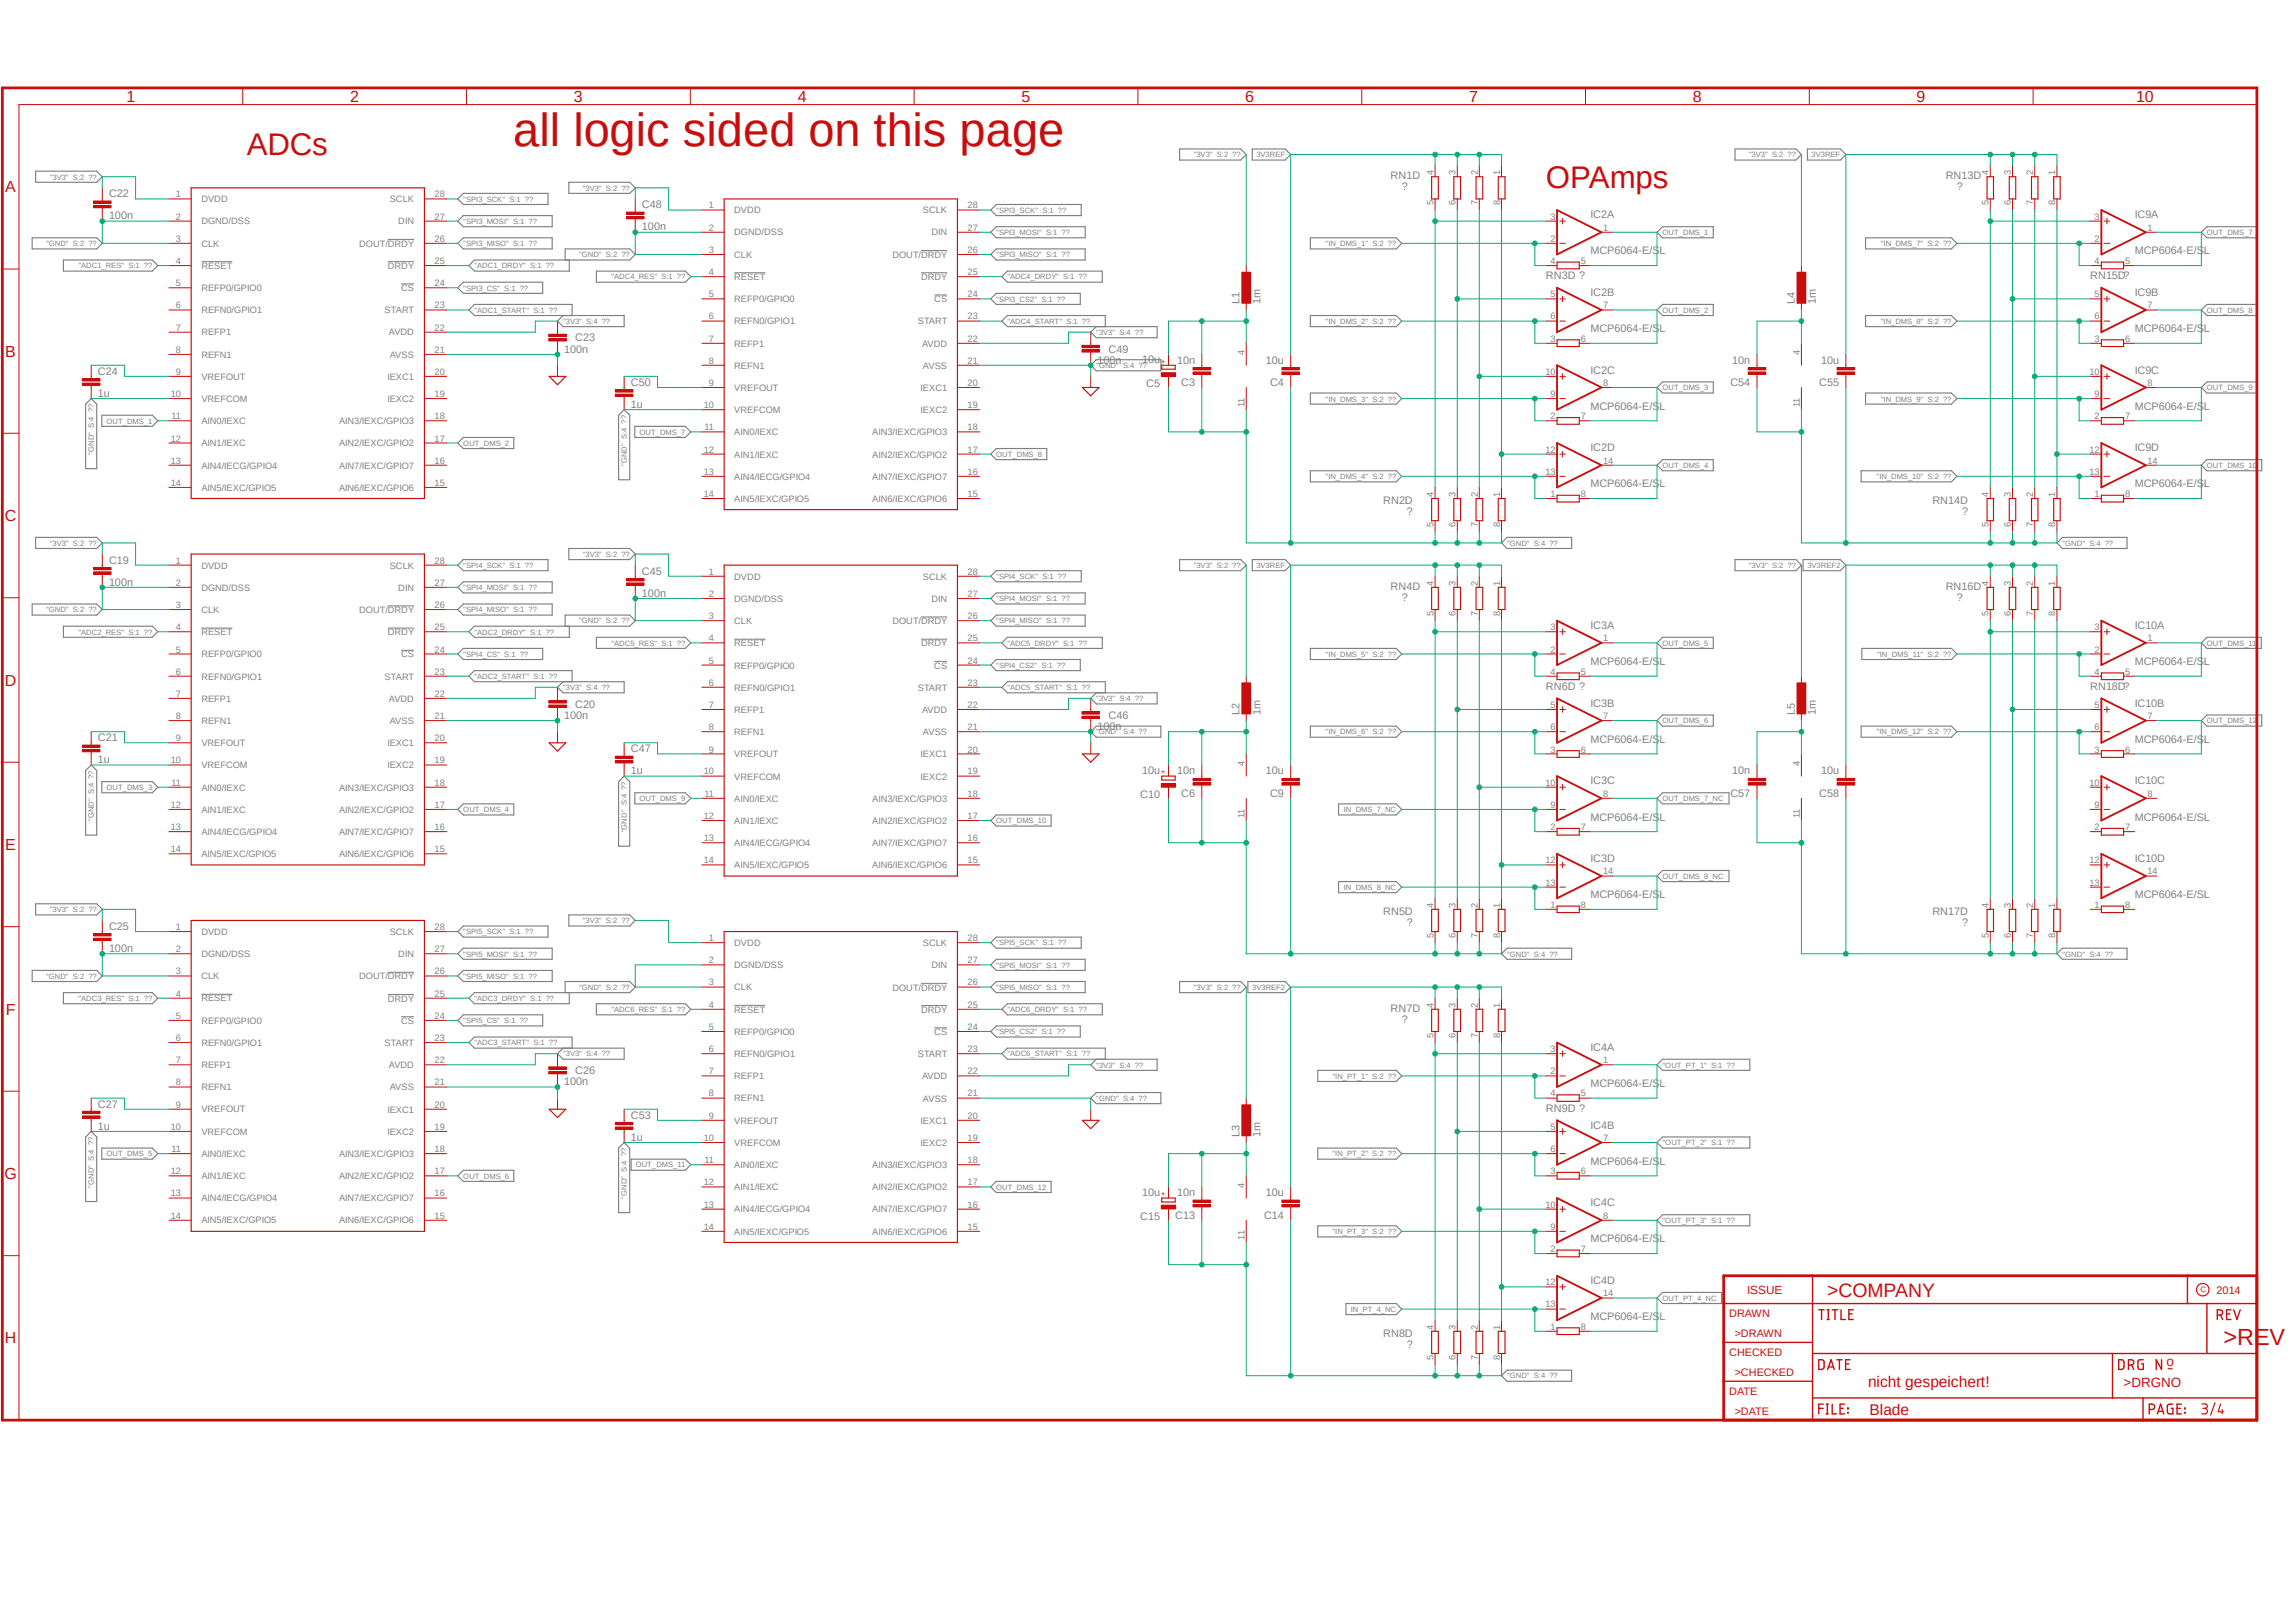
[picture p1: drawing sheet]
<svg xmlns="http://www.w3.org/2000/svg" width="420mm" height="297mm" viewBox="0 0 420 297" stroke-linecap="round" stroke-linejoin="round" font-family="sans-serif">
<defs><g id="words">
<text font-size="8.6" fill="#c90d0c" x="93.9" y="26.6">all logic sided on this page</text>
<g font-size="5.7" fill="#c90d0c">
<text x="45.1" y="28.3">ADCs</text>
<text x="282.8" y="34.4">OPAmps</text>
</g>
<text font-size="4.3" fill="#c90d0c" x="406.7" y="246.2">&gt;REV</text>
<text font-size="3.6" fill="#c90d0c" x="334.2" y="237.4">&gt;COMPANY</text>
<g font-size="2.9" fill="#c90d0c">
<text x="23.2" y="18.6">1</text>
<text x="64.1" y="18.6">2</text>
<text x="105" y="18.6">3</text>
<text x="145.9" y="18.6">4</text>
<text x="186.9" y="18.6">5</text>
<text x="227.8" y="18.6">6</text>
<text x="268.7" y="18.6">7</text>
<text x="309.7" y="18.6">8</text>
<text x="350.6" y="18.6">9</text>
<text x="390.7" y="18.6">10</text>
<text x="1" y="35.2">A</text>
<text x="1" y="65.3">B</text>
<text x=".9" y="95.4">C</text>
<text x=".9" y="125.5">D</text>
<text x="1" y="155.6">E</text>
<text x="1.1" y="185.7">F</text>
<text x=".8" y="215.7">G</text>
<text x=".9" y="245.8">H</text>
</g>
<g font-size="2.8" fill="#c90d0c">
<text x="341.7" y="253.8">nicht gespeichert!</text>
<text x="342" y="258.9">Blade</text>
</g>
<g font-size="2.5" fill="#c90d0c">
<text x="396.3" y="250">o</text>
<text x="388.4" y="253.8">&gt;DRGNO</text>
</g>
<text font-size="2.2" fill="#c90d0c" x="319.6" y="236.8">ISSUE</text>
<g font-size="2" fill="#808080">
<text x="254.4" y="32.7">RN1D</text>
<text x="256.4" y="34.8">?</text>
<text x="355.9" y="32.7">RN13D</text>
<text x="358" y="34.8">?</text>
<text x="19.9" y="40.1">100n</text>
<text x="19.9" y="36.1">C22</text>
<text x="117.4" y="38.1">C48</text>
<text x="290.9" y="40">IC2A</text>
<text x="390.5" y="40">IC9A</text>
<text x="117.4" y="42.2">100n</text>
<text x="290.9" y="46.6">MCP6064-E/SL</text>
<text x="390.5" y="46.6">MCP6064-E/SL</text>
<text x="282.8" y="51">RN3D ?</text>
<text x="382.4" y="51">RN15D?</text>
<text x="226.7" y="55.7" transform="rotate(-90 226.7 55.7)">L1</text>
<text x="230.6" y="55.7" transform="rotate(-90 230.6 55.7)">1m</text>
<text x="290.9" y="54.2">IC2B</text>
<text x="328.3" y="55.7" transform="rotate(-90 328.3 55.7)">L4</text>
<text x="332.2" y="55.7" transform="rotate(-90 332.2 55.7)">1m</text>
<text x="390.5" y="54.2">IC9B</text>
<text x="103.2" y="64.5">100n</text>
<text x="105.2" y="62.5">C23</text>
<text x="202.8" y="64.5">C49</text>
<text x="290.9" y="60.8">MCP6064-E/SL</text>
<text x="390.5" y="60.8">MCP6064-E/SL</text>
<text x="17.9" y="68.6">C24</text>
<text x="115.4" y="70.6">C50</text>
<text x="200.7" y="66.5">100n</text>
<text x="208.9" y="66.5">10u</text>
<text x="209.7" y="70.9">C5</text>
<text x="215.3" y="66.6">10n</text>
<text x="216.1" y="70.7">C3</text>
<text x="231.6" y="66.6">10u</text>
<text x="232.3" y="70.7">C4</text>
<text x="290.9" y="68.4">IC2C</text>
<text x="316.5" y="70.7">C54</text>
<text x="316.9" y="66.6">10n</text>
<text x="332.8" y="70.7">C55</text>
<text x="333.1" y="66.6">10u</text>
<text x="390.5" y="68.4">IC9C</text>
<text x="17.9" y="72.6">1u</text>
<text x="115.4" y="74.7">1u</text>
<text x="290.9" y="75">MCP6064-E/SL</text>
<text x="390.5" y="75">MCP6064-E/SL</text>
<text x="290.9" y="82.6">IC2D</text>
<text x="390.5" y="82.6">IC9D</text>
<text x="290.9" y="89.2">MCP6064-E/SL</text>
<text x="390.5" y="89.2">MCP6064-E/SL</text>
<text x="253" y="92.3">RN2D</text>
<text x="257.3" y="94.3">?</text>
<text x="353.5" y="92.3">RN14D</text>
<text x="358.9" y="94.3">?</text>
<text x="19.9" y="107.2">100n</text>
<text x="19.9" y="103.1">C19</text>
<text x="117.4" y="105.2">C45</text>
<text x="254.4" y="107.9">RN4D</text>
<text x="355.9" y="107.9">RN16D</text>
<text x="117.4" y="109.2">100n</text>
<text x="256.4" y="109.9">?</text>
<text x="358" y="109.9">?</text>
<text x="290.9" y="115.1">IC3A</text>
<text x="390.5" y="115.1">IC10A</text>
<text x="290.9" y="121.7">MCP6064-E/SL</text>
<text x="390.5" y="121.7">MCP6064-E/SL</text>
<text x="103.2" y="131.6">100n</text>
<text x="105.2" y="129.5">C20</text>
<text x="202.8" y="131.6">C46</text>
<text x="226.7" y="130.9" transform="rotate(-90 226.7 130.9)">L2</text>
<text x="230.6" y="130.9" transform="rotate(-90 230.6 130.9)">1m</text>
<text x="282.8" y="126.2">RN6D ?</text>
<text x="290.9" y="129.3">IC3B</text>
<text x="328.3" y="130.9" transform="rotate(-90 328.3 130.9)">L5</text>
<text x="332.2" y="130.9" transform="rotate(-90 332.2 130.9)">1m</text>
<text x="382.4" y="126.2">RN18D?</text>
<text x="390.5" y="129.3">IC10B</text>
<text x="17.9" y="135.6">C21</text>
<text x="115.4" y="137.7">C47</text>
<text x="200.7" y="133.6">100n</text>
<text x="290.9" y="135.9">MCP6064-E/SL</text>
<text x="390.5" y="135.9">MCP6064-E/SL</text>
<text x="17.9" y="139.7">1u</text>
<text x="115.4" y="141.7">1u</text>
<text x="208.9" y="141.6">10u</text>
<text x="215.3" y="141.7">10n</text>
<text x="231.6" y="141.7">10u</text>
<text x="290.9" y="143.6">IC3C</text>
<text x="316.9" y="141.7">10n</text>
<text x="333.1" y="141.7">10u</text>
<text x="390.5" y="143.6">IC10C</text>
<text x="208.6" y="146.1">C10</text>
<text x="216.1" y="145.8">C6</text>
<text x="232.3" y="145.8">C9</text>
<text x="316.5" y="145.8">C57</text>
<text x="332.8" y="145.8">C58</text>
<text x="290.9" y="150.2">MCP6064-E/SL</text>
<text x="390.5" y="150.2">MCP6064-E/SL</text>
<text x="290.9" y="157.8">IC3D</text>
<text x="390.5" y="157.8">IC10D</text>
<text x="253" y="167.5">RN5D</text>
<text x="290.9" y="164.4">MCP6064-E/SL</text>
<text x="353.5" y="167.5">RN17D</text>
<text x="390.5" y="164.4">MCP6064-E/SL</text>
<text x="19.9" y="170.2">C25</text>
<text x="257.3" y="169.5">?</text>
<text x="358.9" y="169.5">?</text>
<text x="19.9" y="174.2">100n</text>
<text x="254.4" y="185.1">RN7D</text>
<text x="256.4" y="187.2">?</text>
<text x="105.2" y="196.6">C26</text>
<text x="290.9" y="192.3">IC4A</text>
<text x="17.9" y="202.7">C27</text>
<text x="103.2" y="198.6">100n</text>
<text x="282.8" y="203.4">RN9D ?</text>
<text x="290.9" y="198.9">MCP6064-E/SL</text>
<text x="17.9" y="206.8">1u</text>
<text x="115.4" y="208.8">1u</text>
<text x="115.4" y="204.7">C53</text>
<text x="226.7" y="208.1" transform="rotate(-90 226.7 208.1)">L3</text>
<text x="230.6" y="208.1" transform="rotate(-90 230.6 208.1)">1m</text>
<text x="290.9" y="206.5">IC4B</text>
<text x="290.9" y="213.1">MCP6064-E/SL</text>
<text x="208.9" y="218.8">10u</text>
<text x="215.3" y="218.9">10n</text>
<text x="231.6" y="218.9">10u</text>
<text x="290.9" y="220.8">IC4C</text>
<text x="208.6" y="223.3">C15</text>
<text x="215" y="223">C13</text>
<text x="231.2" y="223">C14</text>
<text x="290.9" y="227.4">MCP6064-E/SL</text>
<text x="290.9" y="235">IC4D</text>
<text x="253" y="244.6">RN8D</text>
<text x="290.9" y="241.6">MCP6064-E/SL</text>
<text x="257.3" y="246.7">?</text>
</g>
<g font-size="2" fill="#c90d0c">
<text x="405.5" y="236.8">2014</text>
<text x="316.3" y="241.1">DRAWN</text>
<text x="317.3" y="244.6">&gt;DRAWN</text>
<text x="316.3" y="248.2">CHECKED</text>
<text x="317.3" y="251.8">&gt;CHECKED</text>
<text x="316.3" y="255.3">DATE</text>
<text x="317.3" y="258.9">&gt;DATE</text>
</g>
<g font-size="1.7" fill="#808080">
<text x="262.2" y="32" transform="rotate(-90 262.2 32)">4</text>
<text x="266.3" y="32" transform="rotate(-90 266.3 32)">3</text>
<text x="270.3" y="32" transform="rotate(-90 270.3 32)">2</text>
<text x="274.4" y="32" transform="rotate(-90 274.4 32)">1</text>
<text x="363.8" y="32" transform="rotate(-90 363.8 32)">4</text>
<text x="367.8" y="32" transform="rotate(-90 367.8 32)">3</text>
<text x="371.9" y="32" transform="rotate(-90 371.9 32)">2</text>
<text x="376" y="32" transform="rotate(-90 376 32)">1</text>
<text x="32.2" y="36.1">1</text>
<text x="32.2" y="40.2">2</text>
<text x="36.8" y="37">DVDD</text>
<text x="36.8" y="41.1">DGND/DSS</text>
<text x="71.3" y="37">SCLK</text>
<text x="72.9" y="41.1">DIN</text>
<text x="79.5" y="40.2">27</text>
<text x="79.5" y="36.1">28</text>
<text x="129.7" y="38.1">1</text>
<text x="134.3" y="39">DVDD</text>
<text x="168.8" y="39">SCLK</text>
<text x="177" y="38.1">28</text>
<text x="262.2" y="37.6" transform="rotate(-90 262.2 37.6)">5</text>
<text x="266.3" y="37.6" transform="rotate(-90 266.3 37.6)">6</text>
<text x="270.3" y="37.6" transform="rotate(-90 270.3 37.6)">7</text>
<text x="274.4" y="37.6" transform="rotate(-90 274.4 37.6)">8</text>
<text x="283.6" y="40.2">3</text>
<text x="363.8" y="37.6" transform="rotate(-90 363.8 37.6)">5</text>
<text x="367.8" y="37.6" transform="rotate(-90 367.8 37.6)">6</text>
<text x="371.9" y="37.6" transform="rotate(-90 371.9 37.6)">7</text>
<text x="376" y="37.6" transform="rotate(-90 376 37.6)">8</text>
<text x="383.2" y="40.2">3</text>
<text x="32.2" y="44.2">3</text>
<text x="36.8" y="45.1">CLK</text>
<text x="65.7" y="45.1">DOUT/DRDY</text>
<text x="79.5" y="44.2">26</text>
<text x="129.7" y="42.2">2</text>
<text x="129.7" y="46.3">3</text>
<text x="134.3" y="43.1">DGND/DSS</text>
<text x="134.3" y="47.2">CLK</text>
<text x="163.2" y="47.2">DOUT/DRDY</text>
<text x="170.4" y="43.1">DIN</text>
<text x="177" y="46.3">26</text>
<text x="177" y="42.2">27</text>
<text x="283.6" y="44.2">2</text>
<text x="293.2" y="42.2">1</text>
<text x="383.2" y="44.2">2</text>
<text x="392.8" y="42.2">1</text>
<text x="32.2" y="48.3">4</text>
<text x="32.2" y="52.4">5</text>
<text x="36.8" y="49.2">RESET</text>
<text x="36.8" y="53.3">REFP0/GPIO0</text>
<text x="70.9" y="49.2">DRDY</text>
<text x="73.4" y="53.3">CS</text>
<text x="79.5" y="52.4">24</text>
<text x="79.5" y="48.3">25</text>
<text x="129.7" y="50.3">4</text>
<text x="134.3" y="51.2">RESET</text>
<text x="168.5" y="51.2">DRDY</text>
<text x="177" y="50.3">25</text>
<text x="283.6" y="48.3">4</text>
<text x="289.2" y="48.3">5</text>
<text x="383.2" y="48.3">4</text>
<text x="388.7" y="48.3">5</text>
<text x="32.2" y="56.4">6</text>
<text x="36.8" y="57.3">REFN0/GPIO1</text>
<text x="70.4" y="57.3">START</text>
<text x="79.5" y="56.4">23</text>
<text x="129.7" y="54.4">5</text>
<text x="129.7" y="58.5">6</text>
<text x="134.3" y="55.3">REFP0/GPIO0</text>
<text x="134.3" y="59.4">REFN0/GPIO1</text>
<text x="167.9" y="59.4">START</text>
<text x="170.9" y="55.3">CS</text>
<text x="177" y="58.5">23</text>
<text x="177" y="54.4">24</text>
<text x="283.6" y="58.5">6</text>
<text x="283.6" y="54.4">5</text>
<text x="293.2" y="56.4">7</text>
<text x="383.2" y="58.5">6</text>
<text x="383.2" y="54.4">5</text>
<text x="392.8" y="56.4">7</text>
<text x="32.2" y="60.5">7</text>
<text x="32.2" y="64.6">8</text>
<text x="36.8" y="61.4">REFP1</text>
<text x="36.8" y="65.4">REFN1</text>
<text x="71.1" y="61.4">AVDD</text>
<text x="71.3" y="65.4">AVSS</text>
<text x="79.5" y="64.6">21</text>
<text x="79.5" y="60.5">22</text>
<text x="129.7" y="62.5">7</text>
<text x="134.3" y="63.4">REFP1</text>
<text x="168.7" y="63.4">AVDD</text>
<text x="177" y="62.5">22</text>
<text x="227.7" y="65" transform="rotate(-90 227.7 65)">4</text>
<text x="283.6" y="62.5">3</text>
<text x="289.2" y="62.5">6</text>
<text x="329.2" y="65" transform="rotate(-90 329.2 65)">4</text>
<text x="383.2" y="62.5">3</text>
<text x="388.7" y="62.5">6</text>
<text x="32.2" y="68.6">9</text>
<text x="36.8" y="69.5">VREFOUT</text>
<text x="70.9" y="69.5">IEXC1</text>
<text x="79.5" y="68.6">20</text>
<text x="129.7" y="66.6">8</text>
<text x="129.7" y="70.7">9</text>
<text x="134.3" y="67.5">REFN1</text>
<text x="134.3" y="71.5">VREFOUT</text>
<text x="168.4" y="71.5">IEXC1</text>
<text x="168.8" y="67.5">AVSS</text>
<text x="177" y="70.7">20</text>
<text x="177" y="66.6">21</text>
<text x="282.7" y="68.6">10</text>
<text x="293.2" y="70.7">8</text>
<text x="382.2" y="68.6">10</text>
<text x="392.8" y="70.7">8</text>
<text x="31.2" y="72.7">10</text>
<text x="31.4" y="76.7">11</text>
<text x="36.8" y="73.6">VREFCOM</text>
<text x="36.8" y="77.6">AIN0/IEXC</text>
<text x="62" y="77.6">AIN3/IEXC/GPIO3</text>
<text x="70.9" y="73.6">IEXC2</text>
<text x="79.5" y="76.7">18</text>
<text x="79.5" y="72.7">19</text>
<text x="128.7" y="74.7">10</text>
<text x="134.3" y="75.6">VREFCOM</text>
<text x="168.4" y="75.6">IEXC2</text>
<text x="177" y="74.7">19</text>
<text x="227.7" y="74.5" transform="rotate(-90 227.7 74.5)">11</text>
<text x="283.6" y="72.7">9</text>
<text x="283.6" y="76.7">2</text>
<text x="289.2" y="76.7">7</text>
<text x="329.2" y="74.5" transform="rotate(-90 329.2 74.5)">11</text>
<text x="383.2" y="72.7">9</text>
<text x="383.2" y="76.7">2</text>
<text x="388.7" y="76.7">7</text>
<text x="31.2" y="80.8">12</text>
<text x="36.8" y="81.7">AIN1/IEXC</text>
<text x="62" y="81.7">AIN2/IEXC/GPIO2</text>
<text x="79.5" y="80.8">17</text>
<text x="128.7" y="82.8">12</text>
<text x="128.9" y="78.8">11</text>
<text x="134.3" y="79.7">AIN0/IEXC</text>
<text x="134.3" y="83.7">AIN1/IEXC</text>
<text x="159.6" y="83.7">AIN2/IEXC/GPIO2</text>
<text x="159.6" y="79.7">AIN3/IEXC/GPIO3</text>
<text x="177" y="82.8">17</text>
<text x="177" y="78.8">18</text>
<text x="282.7" y="82.8">12</text>
<text x="382.2" y="82.8">12</text>
<text x="31.2" y="84.9">13</text>
<text x="31.2" y="88.9">14</text>
<text x="36.8" y="85.8">AIN4/IECG/GPIO4</text>
<text x="36.8" y="89.8">AIN5/IEXC/GPIO5</text>
<text x="62" y="89.8">AIN6/IEXC/GPIO6</text>
<text x="62" y="85.8">AIN7/IEXC/GPIO7</text>
<text x="79.5" y="88.9">15</text>
<text x="79.5" y="84.9">16</text>
<text x="128.7" y="86.9">13</text>
<text x="134.3" y="87.8">AIN4/IECG/GPIO4</text>
<text x="159.6" y="87.8">AIN7/IEXC/GPIO7</text>
<text x="177" y="86.9">16</text>
<text x="282.7" y="86.9">13</text>
<text x="293.2" y="84.9">14</text>
<text x="382.2" y="86.9">13</text>
<text x="392.8" y="84.9">14</text>
<text x="128.7" y="91">14</text>
<text x="134.3" y="91.9">AIN5/IEXC/GPIO5</text>
<text x="159.6" y="91.9">AIN6/IEXC/GPIO6</text>
<text x="177" y="91">15</text>
<text x="262.2" y="91" transform="rotate(-90 262.2 91)">4</text>
<text x="266.3" y="91" transform="rotate(-90 266.3 91)">3</text>
<text x="270.3" y="91" transform="rotate(-90 270.3 91)">2</text>
<text x="274.4" y="91" transform="rotate(-90 274.4 91)">1</text>
<text x="283.6" y="91">1</text>
<text x="289.2" y="91">8</text>
<text x="363.8" y="91" transform="rotate(-90 363.8 91)">4</text>
<text x="367.8" y="91" transform="rotate(-90 367.8 91)">3</text>
<text x="371.9" y="91" transform="rotate(-90 371.9 91)">2</text>
<text x="376" y="91" transform="rotate(-90 376 91)">1</text>
<text x="383.2" y="91">1</text>
<text x="388.7" y="91">8</text>
<text x="262.2" y="96.5" transform="rotate(-90 262.2 96.5)">5</text>
<text x="266.3" y="96.5" transform="rotate(-90 266.3 96.5)">6</text>
<text x="270.3" y="96.5" transform="rotate(-90 270.3 96.5)">7</text>
<text x="274.4" y="96.5" transform="rotate(-90 274.4 96.5)">8</text>
<text x="363.8" y="96.5" transform="rotate(-90 363.8 96.5)">5</text>
<text x="367.8" y="96.5" transform="rotate(-90 367.8 96.5)">6</text>
<text x="371.9" y="96.5" transform="rotate(-90 371.9 96.5)">7</text>
<text x="376" y="96.5" transform="rotate(-90 376 96.5)">8</text>
<text x="32.2" y="103.2">1</text>
<text x="32.2" y="107.2">2</text>
<text x="36.8" y="104.1">DVDD</text>
<text x="71.3" y="104.1">SCLK</text>
<text x="79.5" y="107.2">27</text>
<text x="79.5" y="103.2">28</text>
<text x="129.7" y="105.2">1</text>
<text x="134.3" y="106.1">DVDD</text>
<text x="168.8" y="106.1">SCLK</text>
<text x="177" y="105.2">28</text>
<text x="262.2" y="107.2" transform="rotate(-90 262.2 107.2)">4</text>
<text x="266.3" y="107.2" transform="rotate(-90 266.3 107.2)">3</text>
<text x="270.3" y="107.2" transform="rotate(-90 270.3 107.2)">2</text>
<text x="274.4" y="107.2" transform="rotate(-90 274.4 107.2)">1</text>
<text x="363.8" y="107.2" transform="rotate(-90 363.8 107.2)">4</text>
<text x="367.8" y="107.2" transform="rotate(-90 367.8 107.2)">3</text>
<text x="371.9" y="107.2" transform="rotate(-90 371.9 107.2)">2</text>
<text x="376" y="107.2" transform="rotate(-90 376 107.2)">1</text>
<text x="32.2" y="111.3">3</text>
<text x="36.8" y="108.1">DGND/DSS</text>
<text x="36.8" y="112.2">CLK</text>
<text x="65.7" y="112.2">DOUT/DRDY</text>
<text x="72.9" y="108.1">DIN</text>
<text x="79.5" y="111.3">26</text>
<text x="129.7" y="109.3">2</text>
<text x="129.7" y="113.3">3</text>
<text x="134.3" y="110.1">DGND/DSS</text>
<text x="170.4" y="110.1">DIN</text>
<text x="177" y="113.3">26</text>
<text x="177" y="109.3">27</text>
<text x="262.2" y="112.8" transform="rotate(-90 262.2 112.8)">5</text>
<text x="266.3" y="112.8" transform="rotate(-90 266.3 112.8)">6</text>
<text x="270.3" y="112.8" transform="rotate(-90 270.3 112.8)">7</text>
<text x="274.4" y="112.8" transform="rotate(-90 274.4 112.8)">8</text>
<text x="363.8" y="112.8" transform="rotate(-90 363.8 112.8)">5</text>
<text x="367.8" y="112.8" transform="rotate(-90 367.8 112.8)">6</text>
<text x="371.9" y="112.8" transform="rotate(-90 371.9 112.8)">7</text>
<text x="376" y="112.8" transform="rotate(-90 376 112.8)">8</text>
<text x="32.2" y="115.4">4</text>
<text x="32.2" y="119.4">5</text>
<text x="36.8" y="116.2">RESET</text>
<text x="70.9" y="116.2">DRDY</text>
<text x="79.5" y="119.4">24</text>
<text x="79.5" y="115.4">25</text>
<text x="129.7" y="117.4">4</text>
<text x="134.3" y="114.2">CLK</text>
<text x="134.3" y="118.3">RESET</text>
<text x="163.2" y="114.2">DOUT/DRDY</text>
<text x="168.5" y="118.3">DRDY</text>
<text x="177" y="117.4">25</text>
<text x="283.6" y="119.4">2</text>
<text x="283.6" y="115.4">3</text>
<text x="293.2" y="117.4">1</text>
<text x="383.2" y="119.4">2</text>
<text x="383.2" y="115.4">3</text>
<text x="392.8" y="117.4">1</text>
<text x="32.2" y="123.5">6</text>
<text x="36.8" y="120.3">REFP0/GPIO0</text>
<text x="36.8" y="124.4">REFN0/GPIO1</text>
<text x="70.4" y="124.4">START</text>
<text x="73.4" y="120.3">CS</text>
<text x="79.5" y="123.5">23</text>
<text x="129.7" y="121.5">5</text>
<text x="129.7" y="125.5">6</text>
<text x="134.3" y="122.3">REFP0/GPIO0</text>
<text x="170.9" y="122.3">CS</text>
<text x="177" y="125.5">23</text>
<text x="177" y="121.5">24</text>
<text x="283.6" y="123.5">4</text>
<text x="289.2" y="123.5">5</text>
<text x="383.2" y="123.5">4</text>
<text x="388.7" y="123.5">5</text>
<text x="32.2" y="127.5">7</text>
<text x="32.2" y="131.6">8</text>
<text x="36.8" y="128.4">REFP1</text>
<text x="71.1" y="128.4">AVDD</text>
<text x="79.5" y="131.6">21</text>
<text x="79.5" y="127.5">22</text>
<text x="129.7" y="129.6">7</text>
<text x="134.3" y="126.4">REFN0/GPIO1</text>
<text x="134.3" y="130.5">REFP1</text>
<text x="167.9" y="126.4">START</text>
<text x="168.7" y="130.5">AVDD</text>
<text x="177" y="129.6">22</text>
<text x="283.6" y="129.6">5</text>
<text x="293.2" y="131.6">7</text>
<text x="383.2" y="129.6">5</text>
<text x="392.8" y="131.6">7</text>
<text x="32.2" y="135.7">9</text>
<text x="36.8" y="132.5">REFN1</text>
<text x="36.8" y="136.6">VREFOUT</text>
<text x="70.9" y="136.6">IEXC1</text>
<text x="71.3" y="132.5">AVSS</text>
<text x="79.5" y="135.7">20</text>
<text x="129.7" y="133.6">8</text>
<text x="129.7" y="137.7">9</text>
<text x="134.3" y="134.5">REFN1</text>
<text x="168.8" y="134.5">AVSS</text>
<text x="177" y="137.7">20</text>
<text x="177" y="133.6">21</text>
<text x="283.6" y="133.6">6</text>
<text x="283.6" y="137.7">3</text>
<text x="289.2" y="137.7">6</text>
<text x="383.2" y="133.6">6</text>
<text x="383.2" y="137.7">3</text>
<text x="388.7" y="137.7">6</text>
<text x="31.2" y="139.7">10</text>
<text x="31.4" y="143.8">11</text>
<text x="36.8" y="140.6">VREFCOM</text>
<text x="70.9" y="140.6">IEXC2</text>
<text x="79.5" y="143.8">18</text>
<text x="79.5" y="139.7">19</text>
<text x="128.7" y="141.7">10</text>
<text x="134.3" y="138.6">VREFOUT</text>
<text x="134.3" y="142.7">VREFCOM</text>
<text x="168.4" y="142.7">IEXC2</text>
<text x="168.4" y="138.6">IEXC1</text>
<text x="177" y="141.7">19</text>
<text x="227.7" y="140.2" transform="rotate(-90 227.7 140.2)">4</text>
<text x="282.7" y="143.8">10</text>
<text x="329.2" y="140.2" transform="rotate(-90 329.2 140.2)">4</text>
<text x="382.2" y="143.8">10</text>
<text x="31.2" y="147.8">12</text>
<text x="36.8" y="144.7">AIN0/IEXC</text>
<text x="36.8" y="148.8">AIN1/IEXC</text>
<text x="62" y="148.8">AIN2/IEXC/GPIO2</text>
<text x="62" y="144.7">AIN3/IEXC/GPIO3</text>
<text x="79.5" y="147.8">17</text>
<text x="128.7" y="149.9">12</text>
<text x="128.9" y="145.8">11</text>
<text x="134.3" y="146.7">AIN0/IEXC</text>
<text x="159.6" y="146.7">AIN3/IEXC/GPIO3</text>
<text x="177" y="149.9">17</text>
<text x="177" y="145.8">18</text>
<text x="227.7" y="149.7" transform="rotate(-90 227.7 149.7)">11</text>
<text x="283.6" y="147.8">9</text>
<text x="293.2" y="145.8">8</text>
<text x="329.2" y="149.7" transform="rotate(-90 329.2 149.7)">11</text>
<text x="383.2" y="147.8">9</text>
<text x="392.8" y="145.8">8</text>
<text x="31.2" y="151.9">13</text>
<text x="31.2" y="156">14</text>
<text x="36.8" y="152.8">AIN4/IECG/GPIO4</text>
<text x="62" y="152.8">AIN7/IEXC/GPIO7</text>
<text x="79.5" y="156">15</text>
<text x="79.5" y="151.9">16</text>
<text x="128.7" y="153.9">13</text>
<text x="134.3" y="150.8">AIN1/IEXC</text>
<text x="134.3" y="154.9">AIN4/IECG/GPIO4</text>
<text x="159.6" y="154.9">AIN7/IEXC/GPIO7</text>
<text x="159.6" y="150.8">AIN2/IEXC/GPIO2</text>
<text x="177" y="153.9">16</text>
<text x="283.6" y="151.9">2</text>
<text x="289.2" y="151.9">7</text>
<text x="383.2" y="151.9">2</text>
<text x="388.7" y="151.9">7</text>
<text x="36.8" y="156.9">AIN5/IEXC/GPIO5</text>
<text x="62" y="156.9">AIN6/IEXC/GPIO6</text>
<text x="128.7" y="158">14</text>
<text x="134.3" y="158.9">AIN5/IEXC/GPIO5</text>
<text x="159.6" y="158.9">AIN6/IEXC/GPIO6</text>
<text x="177" y="158">15</text>
<text x="282.7" y="158">12</text>
<text x="293.2" y="160">14</text>
<text x="382.2" y="158">12</text>
<text x="392.8" y="160">14</text>
<text x="262.2" y="166.1" transform="rotate(-90 262.2 166.1)">4</text>
<text x="266.3" y="166.1" transform="rotate(-90 266.3 166.1)">3</text>
<text x="270.3" y="166.1" transform="rotate(-90 270.3 166.1)">2</text>
<text x="274.4" y="166.1" transform="rotate(-90 274.4 166.1)">1</text>
<text x="282.7" y="162.1">13</text>
<text x="283.6" y="166.1">1</text>
<text x="289.2" y="166.1">8</text>
<text x="363.8" y="166.1" transform="rotate(-90 363.8 166.1)">4</text>
<text x="367.8" y="166.1" transform="rotate(-90 367.8 166.1)">3</text>
<text x="371.9" y="166.1" transform="rotate(-90 371.9 166.1)">2</text>
<text x="376" y="166.1" transform="rotate(-90 376 166.1)">1</text>
<text x="382.2" y="162.1">13</text>
<text x="383.2" y="166.1">1</text>
<text x="388.7" y="166.1">8</text>
<text x="32.2" y="170.2">1</text>
<text x="36.8" y="171.1">DVDD</text>
<text x="71.3" y="171.1">SCLK</text>
<text x="79.5" y="170.2">28</text>
<text x="129.7" y="172.2">1</text>
<text x="134.3" y="173.1">DVDD</text>
<text x="168.8" y="173.1">SCLK</text>
<text x="177" y="172.2">28</text>
<text x="262.2" y="171.7" transform="rotate(-90 262.2 171.7)">5</text>
<text x="266.3" y="171.7" transform="rotate(-90 266.3 171.7)">6</text>
<text x="270.3" y="171.7" transform="rotate(-90 270.3 171.7)">7</text>
<text x="274.4" y="171.7" transform="rotate(-90 274.4 171.7)">8</text>
<text x="363.8" y="171.7" transform="rotate(-90 363.8 171.7)">5</text>
<text x="367.8" y="171.7" transform="rotate(-90 367.8 171.7)">6</text>
<text x="371.9" y="171.7" transform="rotate(-90 371.9 171.7)">7</text>
<text x="376" y="171.7" transform="rotate(-90 376 171.7)">8</text>
<text x="32.2" y="174.2">2</text>
<text x="32.2" y="178.3">3</text>
<text x="36.8" y="175.1">DGND/DSS</text>
<text x="36.8" y="179.2">CLK</text>
<text x="65.7" y="179.2">DOUT/DRDY</text>
<text x="72.9" y="175.2">DIN</text>
<text x="79.5" y="178.3">26</text>
<text x="79.5" y="174.2">27</text>
<text x="129.7" y="176.3">2</text>
<text x="134.3" y="177.2">DGND/DSS</text>
<text x="170.4" y="177.2">DIN</text>
<text x="177" y="176.3">27</text>
<text x="32.2" y="182.4">4</text>
<text x="36.8" y="183.3">RESET</text>
<text x="70.9" y="183.3">DRDY</text>
<text x="79.5" y="182.4">25</text>
<text x="129.7" y="180.3">3</text>
<text x="129.7" y="184.4">4</text>
<text x="134.3" y="181.2">CLK</text>
<text x="134.3" y="185.3">RESET</text>
<text x="163.2" y="181.3">DOUT/DRDY</text>
<text x="168.5" y="185.3">DRDY</text>
<text x="177" y="184.4">25</text>
<text x="177" y="180.3">26</text>
<text x="262.2" y="184.4" transform="rotate(-90 262.2 184.4)">4</text>
<text x="266.3" y="184.4" transform="rotate(-90 266.3 184.4)">3</text>
<text x="270.3" y="184.4" transform="rotate(-90 270.3 184.4)">2</text>
<text x="274.4" y="184.4" transform="rotate(-90 274.4 184.4)">1</text>
<text x="32.2" y="186.4">5</text>
<text x="32.2" y="190.5">6</text>
<text x="36.8" y="187.3">REFP0/GPIO0</text>
<text x="36.8" y="191.4">REFN0/GPIO1</text>
<text x="70.4" y="191.4">START</text>
<text x="73.4" y="187.4">CS</text>
<text x="79.5" y="190.5">23</text>
<text x="79.5" y="186.4">24</text>
<text x="129.7" y="188.5">5</text>
<text x="134.3" y="189.4">REFP0/GPIO0</text>
<text x="170.9" y="189.4">CS</text>
<text x="177" y="188.5">24</text>
<text x="262.2" y="190" transform="rotate(-90 262.2 190)">5</text>
<text x="266.3" y="190" transform="rotate(-90 266.3 190)">6</text>
<text x="270.3" y="190" transform="rotate(-90 270.3 190)">7</text>
<text x="274.4" y="190" transform="rotate(-90 274.4 190)">8</text>
<text x="32.2" y="194.6">7</text>
<text x="36.8" y="195.5">REFP1</text>
<text x="71.1" y="195.5">AVDD</text>
<text x="79.5" y="194.6">22</text>
<text x="129.7" y="192.5">6</text>
<text x="129.7" y="196.6">7</text>
<text x="134.3" y="193.4">REFN0/GPIO1</text>
<text x="134.3" y="197.5">REFP1</text>
<text x="167.9" y="193.5">START</text>
<text x="168.7" y="197.5">AVDD</text>
<text x="177" y="196.6">22</text>
<text x="177" y="192.5">23</text>
<text x="283.6" y="196.6">2</text>
<text x="283.6" y="192.5">3</text>
<text x="293.2" y="194.6">1</text>
<text x="32.2" y="198.6">8</text>
<text x="32.2" y="202.7">9</text>
<text x="36.8" y="199.5">REFN1</text>
<text x="36.8" y="203.6">VREFOUT</text>
<text x="70.9" y="203.6">IEXC1</text>
<text x="71.3" y="199.6">AVSS</text>
<text x="79.5" y="202.7">20</text>
<text x="79.5" y="198.6">21</text>
<text x="129.7" y="200.7">8</text>
<text x="134.3" y="201.5">REFN1</text>
<text x="168.8" y="201.6">AVSS</text>
<text x="177" y="200.7">21</text>
<text x="283.6" y="200.7">4</text>
<text x="289.2" y="200.7">5</text>
<text x="31.2" y="206.8">10</text>
<text x="36.8" y="207.6">VREFCOM</text>
<text x="70.9" y="207.7">IEXC2</text>
<text x="79.5" y="206.8">19</text>
<text x="128.7" y="208.8">10</text>
<text x="129.7" y="204.7">9</text>
<text x="134.3" y="205.6">VREFOUT</text>
<text x="134.3" y="209.7">VREFCOM</text>
<text x="168.4" y="209.7">IEXC2</text>
<text x="168.4" y="205.7">IEXC1</text>
<text x="177" y="208.8">19</text>
<text x="177" y="204.7">20</text>
<text x="283.6" y="206.8">5</text>
<text x="293.2" y="208.8">7</text>
<text x="31.2" y="214.9">12</text>
<text x="31.4" y="210.8">11</text>
<text x="36.8" y="211.7">AIN0/IEXC</text>
<text x="36.8" y="215.8">AIN1/IEXC</text>
<text x="62" y="215.8">AIN2/IEXC/GPIO2</text>
<text x="62" y="211.7">AIN3/IEXC/GPIO3</text>
<text x="79.5" y="214.9">17</text>
<text x="79.5" y="210.8">18</text>
<text x="128.9" y="212.8">11</text>
<text x="134.3" y="213.7">AIN0/IEXC</text>
<text x="159.6" y="213.8">AIN3/IEXC/GPIO3</text>
<text x="177" y="212.8">18</text>
<text x="283.6" y="210.8">6</text>
<text x="283.6" y="214.9">3</text>
<text x="289.2" y="214.9">6</text>
<text x="31.2" y="218.9">13</text>
<text x="36.8" y="219.8">AIN4/IECG/GPIO4</text>
<text x="62" y="219.8">AIN7/IEXC/GPIO7</text>
<text x="79.5" y="218.9">16</text>
<text x="128.7" y="216.9">12</text>
<text x="128.7" y="221">13</text>
<text x="134.3" y="217.8">AIN1/IEXC</text>
<text x="134.3" y="221.9">AIN4/IECG/GPIO4</text>
<text x="159.6" y="221.9">AIN7/IEXC/GPIO7</text>
<text x="159.6" y="217.8">AIN2/IEXC/GPIO2</text>
<text x="177" y="221">16</text>
<text x="177" y="216.9">17</text>
<text x="227.7" y="217.4" transform="rotate(-90 227.7 217.4)">4</text>
<text x="282.7" y="221">10</text>
<text x="31.2" y="223">14</text>
<text x="36.8" y="223.9">AIN5/IEXC/GPIO5</text>
<text x="62" y="223.9">AIN6/IEXC/GPIO6</text>
<text x="79.5" y="223">15</text>
<text x="128.7" y="225">14</text>
<text x="134.3" y="225.9">AIN5/IEXC/GPIO5</text>
<text x="159.6" y="225.9">AIN6/IEXC/GPIO6</text>
<text x="177" y="225">15</text>
<text x="227.7" y="226.9" transform="rotate(-90 227.7 226.9)">11</text>
<text x="283.6" y="225">9</text>
<text x="293.2" y="223">8</text>
<text x="283.6" y="229.1">2</text>
<text x="289.2" y="229.1">7</text>
<text x="282.7" y="239.3">13</text>
<text x="282.7" y="235.2">12</text>
<text x="293.2" y="237.2">14</text>
<text x="262.2" y="243.3" transform="rotate(-90 262.2 243.3)">4</text>
<text x="266.3" y="243.3" transform="rotate(-90 266.3 243.3)">3</text>
<text x="270.3" y="243.3" transform="rotate(-90 270.3 243.3)">2</text>
<text x="274.4" y="243.3" transform="rotate(-90 274.4 243.3)">1</text>
<text x="283.6" y="243.3">1</text>
<text x="289.2" y="243.3">8</text>
<text x="262.2" y="248.9" transform="rotate(-90 262.2 248.9)">5</text>
<text x="266.3" y="248.9" transform="rotate(-90 266.3 248.9)">6</text>
<text x="270.3" y="248.9" transform="rotate(-90 270.3 248.9)">7</text>
<text x="274.4" y="248.9" transform="rotate(-90 274.4 248.9)">8</text>
</g>
<g font-size="1.4" fill="#808080">
<text x="218.4" y="28.8">&quot;3V3&quot; S:2 ??</text>
<text x="229.8" y="28.8">3V3REF</text>
<text x="319.9" y="28.8">&quot;3V3&quot; S:2 ??</text>
<text x="331.4" y="28.8">3V3REF</text>
<text x="9.1" y="32.9">&quot;3V3&quot; S:2 ??</text>
<text x="106.6" y="34.9">&quot;3V3&quot; S:2 ??</text>
<text x="84.7" y="41">&quot;SPI3_MOSI&quot; S:1 ??</text>
<text x="84.7" y="36.9">&quot;SPI3_SCK&quot; S:1 ??</text>
<text x="182.2" y="38.9">&quot;SPI3_SCK&quot; S:1 ??</text>
<text x="8.4" y="45">&quot;GND&quot; S:2 ??</text>
<text x="84.7" y="45">&quot;SPI3_MISO&quot; S:1 ??</text>
<text x="105.9" y="47.1">&quot;GND&quot; S:2 ??</text>
<text x="182.2" y="43">&quot;SPI3_MOSI&quot; S:1 ??</text>
<text x="182.2" y="47.1">&quot;SPI3_MISO&quot; S:1 ??</text>
<text x="242.5" y="45">&quot;IN_DMS_1&quot; S:2 ??</text>
<text x="304.1" y="43">OUT_DMS_1</text>
<text x="344" y="45">&quot;IN_DMS_7&quot; S:2 ??</text>
<text x="403.7" y="43">OUT_DMS_7</text>
<text x="14.4" y="49.1">&quot;ADC1_RES&quot; S:1 ??</text>
<text x="84.7" y="53.2">&quot;SPI3_CS&quot; S:1 ??</text>
<text x="86.8" y="49.1">&quot;ADC1_DRDY&quot; S:1 ??</text>
<text x="111.8" y="51.1">&quot;ADC4_RES&quot; S:1 ??</text>
<text x="184.3" y="51.1">&quot;ADC4_DRDY&quot; S:1 ??</text>
<text x="86.8" y="57.2">&quot;ADC1_START&quot; S:1 ??</text>
<text x="103" y="59.3">&quot;3V3&quot; S:4 ??</text>
<text x="182.2" y="55.2">&quot;SPI3_CS2&quot; S:1 ??</text>
<text x="184.3" y="59.3">&quot;ADC4_START&quot; S:1 ??</text>
<text x="242.5" y="59.3">&quot;IN_DMS_2&quot; S:2 ??</text>
<text x="304.1" y="57.2">OUT_DMS_2</text>
<text x="344" y="59.3">&quot;IN_DMS_8&quot; S:2 ??</text>
<text x="403.7" y="57.2">OUT_DMS_8</text>
<text x="200.5" y="61.3">&quot;3V3&quot; S:4 ??</text>
<text x="200.5" y="67.4">&quot;GND&quot; S:4 ??</text>
<text x="304.1" y="71.5">OUT_DMS_3</text>
<text x="403.7" y="71.5">OUT_DMS_9</text>
<text x="19.5" y="77.5">OUT_DMS_1</text>
<text x="242.5" y="73.5">&quot;IN_DMS_3&quot; S:2 ??</text>
<text x="344" y="73.5">&quot;IN_DMS_9&quot; S:2 ??</text>
<text x="17.2" y="83.2" transform="rotate(-90 17.2 83.2)">&quot;GND&quot; S:4 ??</text>
<text x="84.7" y="81.6">OUT_DMS_2</text>
<text x="117" y="79.5">OUT_DMS_7</text>
<text x="182.2" y="83.6">OUT_DMS_8</text>
<text x="114.7" y="85.3" transform="rotate(-90 114.7 85.3)">&quot;GND&quot; S:4 ??</text>
<text x="242.5" y="87.7">&quot;IN_DMS_4&quot; S:2 ??</text>
<text x="304.1" y="85.6">OUT_DMS_4</text>
<text x="343.3" y="87.7">&quot;IN_DMS_10&quot; S:2 ??</text>
<text x="403.7" y="85.6">OUT_DMS_10</text>
<text x="9.1" y="99.9">&quot;3V3&quot; S:2 ??</text>
<text x="106.6" y="101.9">&quot;3V3&quot; S:2 ??</text>
<text x="275.7" y="99.9">&quot;GND&quot; S:4 ??</text>
<text x="377.3" y="99.9">&quot;GND&quot; S:4 ??</text>
<text x="84.7" y="103.9">&quot;SPI4_SCK&quot; S:1 ??</text>
<text x="84.7" y="108">&quot;SPI4_MOSI&quot; S:1 ??</text>
<text x="182.2" y="106">&quot;SPI4_SCK&quot; S:1 ??</text>
<text x="218.4" y="103.9">&quot;3V3&quot; S:2 ??</text>
<text x="229.8" y="103.9">3V3REF</text>
<text x="319.9" y="103.9">&quot;3V3&quot; S:2 ??</text>
<text x="330.6" y="103.9">3V3REF2</text>
<text x="8.4" y="112.1">&quot;GND&quot; S:2 ??</text>
<text x="84.7" y="112.1">&quot;SPI4_MISO&quot; S:1 ??</text>
<text x="182.2" y="110">&quot;SPI4_MOSI&quot; S:1 ??</text>
<text x="14.4" y="116.1">&quot;ADC2_RES&quot; S:1 ??</text>
<text x="86.8" y="116.1">&quot;ADC2_DRDY&quot; S:1 ??</text>
<text x="105.9" y="114.1">&quot;GND&quot; S:2 ??</text>
<text x="111.8" y="118.2">&quot;ADC5_RES&quot; S:1 ??</text>
<text x="182.2" y="114.1">&quot;SPI4_MISO&quot; S:1 ??</text>
<text x="184.3" y="118.2">&quot;ADC5_DRDY&quot; S:1 ??</text>
<text x="304.1" y="118.2">OUT_DMS_5</text>
<text x="403.7" y="118.2">OUT_DMS_11</text>
<text x="84.7" y="120.2">&quot;SPI4_CS&quot; S:1 ??</text>
<text x="86.8" y="124.2">&quot;ADC2_START&quot; S:1 ??</text>
<text x="182.2" y="122.2">&quot;SPI4_CS2&quot; S:1 ??</text>
<text x="242.5" y="120.2">&quot;IN_DMS_5&quot; S:2 ??</text>
<text x="343.4" y="120.2">&quot;IN_DMS_11&quot; S:2 ??</text>
<text x="103" y="126.3">&quot;3V3&quot; S:4 ??</text>
<text x="184.3" y="126.3">&quot;ADC5_START&quot; S:1 ??</text>
<text x="200.5" y="128.3">&quot;3V3&quot; S:4 ??</text>
<text x="200.5" y="134.4">&quot;GND&quot; S:4 ??</text>
<text x="242.5" y="134.4">&quot;IN_DMS_6&quot; S:2 ??</text>
<text x="304.1" y="132.4">OUT_DMS_6</text>
<text x="343.3" y="134.4">&quot;IN_DMS_12&quot; S:2 ??</text>
<text x="403.7" y="132.4">OUT_DMS_12</text>
<text x="19.5" y="144.6">OUT_DMS_3</text>
<text x="84.7" y="148.6">OUT_DMS_4</text>
<text x="117" y="146.6">OUT_DMS_9</text>
<text x="245.8" y="148.6">IN_DMS_7_NC</text>
<text x="304.1" y="146.6">OUT_DMS_7_NC</text>
<text x="17.2" y="150.3" transform="rotate(-90 17.2 150.3)">&quot;GND&quot; S:4 ??</text>
<text x="114.7" y="152.3" transform="rotate(-90 114.7 152.3)">&quot;GND&quot; S:4 ??</text>
<text x="182.2" y="150.7">OUT_DMS_10</text>
<text x="304.1" y="160.8">OUT_DMS_8_NC</text>
<text x="9.1" y="166.9">&quot;3V3&quot; S:2 ??</text>
<text x="245.8" y="162.9">IN_DMS_8_NC</text>
<text x="84.7" y="171">&quot;SPI5_SCK&quot; S:1 ??</text>
<text x="106.6" y="168.9">&quot;3V3&quot; S:2 ??</text>
<text x="182.2" y="173">&quot;SPI5_SCK&quot; S:1 ??</text>
<text x="8.4" y="179.1">&quot;GND&quot; S:2 ??</text>
<text x="84.7" y="175">&quot;SPI5_MOSI&quot; S:1 ??</text>
<text x="84.7" y="179.1">&quot;SPI5_MISO&quot; S:1 ??</text>
<text x="182.2" y="177.1">&quot;SPI5_MOSI&quot; S:1 ??</text>
<text x="275.7" y="175">&quot;GND&quot; S:4 ??</text>
<text x="377.3" y="175">&quot;GND&quot; S:4 ??</text>
<text x="14.4" y="183.2">&quot;ADC3_RES&quot; S:1 ??</text>
<text x="86.8" y="183.2">&quot;ADC3_DRDY&quot; S:1 ??</text>
<text x="105.9" y="181.1">&quot;GND&quot; S:2 ??</text>
<text x="111.8" y="185.2">&quot;ADC6_RES&quot; S:1 ??</text>
<text x="182.2" y="181.1">&quot;SPI5_MISO&quot; S:1 ??</text>
<text x="184.3" y="185.2">&quot;ADC6_DRDY&quot; S:1 ??</text>
<text x="218.4" y="181.1">&quot;3V3&quot; S:2 ??</text>
<text x="229.1" y="181.1">3V3REF2</text>
<text x="84.7" y="187.2">&quot;SPI5_CS&quot; S:1 ??</text>
<text x="86.8" y="191.3">&quot;ADC3_START&quot; S:1 ??</text>
<text x="182.2" y="189.3">&quot;SPI5_CS2&quot; S:1 ??</text>
<text x="103" y="193.3">&quot;3V3&quot; S:4 ??</text>
<text x="184.3" y="193.3">&quot;ADC6_START&quot; S:1 ??</text>
<text x="200.5" y="195.4">&quot;3V3&quot; S:4 ??</text>
<text x="243.8" y="197.4">&quot;IN_PT_1&quot; S:2 ??</text>
<text x="304.1" y="195.4">&quot;OUT_PT_1&quot; S:1 ??</text>
<text x="200.5" y="201.5">&quot;GND&quot; S:4 ??</text>
<text x="304.1" y="209.6">&quot;OUT_PT_2&quot; S:1 ??</text>
<text x="19.5" y="211.6">OUT_DMS_5</text>
<text x="84.7" y="215.7">OUT_DMS_6</text>
<text x="116.3" y="213.7">OUT_DMS_11</text>
<text x="243.8" y="211.6">&quot;IN_PT_2&quot; S:2 ??</text>
<text x="17.2" y="217.3" transform="rotate(-90 17.2 217.3)">&quot;GND&quot; S:4 ??</text>
<text x="114.7" y="219.4" transform="rotate(-90 114.7 219.4)">&quot;GND&quot; S:4 ??</text>
<text x="182.2" y="217.7">OUT_DMS_12</text>
<text x="243.8" y="225.8">&quot;IN_PT_3&quot; S:2 ??</text>
<text x="304.1" y="223.8">&quot;OUT_PT_3&quot; S:1 ??</text>
<text x="304.1" y="238">OUT_PT_4_NC</text>
<text x="247.1" y="240.1">IN_PT_4_NC</text>
<text x="275.7" y="252.3">&quot;GND&quot; S:4 ??</text>
</g>
<g font-size="1.4" fill="#c90d0c">
<text x="213.3" y="66.5" transform="rotate(-90 213.3 66.5)">+</text>
<text x="213.3" y="141.7" transform="rotate(-90 213.3 141.7)">+</text>
<text x="213.3" y="218.9" transform="rotate(-90 213.3 218.9)">+</text>
<text x="402.5" y="236.5">C</text>
</g>
</g></defs>
<path d="M195.9 -.1l-195.9 260.4M223.4 -.1l195.9 260.4" fill="none" stroke="#fff" stroke-width=".18"/>
<g fill="none" stroke="#808080" stroke-width=".18">
<path d="M36.8 47.9h5.7M71 47.9h4.7M71 43.8h4.7M73.4 51.9h2.3M134.3 49.9h5.7M168.5 49.9h4.8M168.5 45.8h4.8M170.9 54h2.4M36.8 114.9h5.7M71 114.9h4.7M71 110.9h4.7M73.4 119h2.3"/>
<path d="M134.3 117h5.7M168.5 117h4.8M168.5 112.9h4.8M170.9 121h2.4M71 177.9h4.7M168.5 180h4.8M36.8 181.9h5.7M71 182h4.7M73.4 186.1h2.3M134.3 184h5.7M168.5 184h4.8M170.9 188.1h2.4"/>
</g>
<g fill="none" stroke="#808080" stroke-width=".21">
<path d="M6.5 31.3h11.2l1 1-1 1.1h-11.2zM84.8 35.4h15.4v2h-15.4l-1.1-1zM84.8 39.5h16.2v2h-16.2l-1.1-1zM104.1 33.4h11.1l1 1-1 1h-11.1zM182.2 37.4h15.6v2.1h-15.6l-1-1.1zM215.8 27.3h11.1l1.1 1-1.1 1h-11.1zM229.1 27.3h6l1 1-1 1h-6zM317.4 27.3h11.1l1 1-1 1h-11.1zM330.6 27.3h6l1.1 1-1.1 1h-6zM5.9 43.5h11.8l1 1-1 1.1h-11.8zM11.6 47.6h16.3l1 1-1 1h-16.3zM83.7 52.7l1.1-1.1h14.5v2.1h-14.5z"/>
<path d="M84.8 43.5h16.2v2.1h-16.2l-1.1-1.1zM103 57.7l-1 1.1 1 1h11.2v-2.1h-27.4l-1-1 1-1h17.8v2M103.4 47.6v-2h11.8l1 1-1 1h-28.4l-1 1 1 1h17.3v-2M109.1 49.6h16.2l1.1 1-1.1 1h-16.2zM182.2 45.6h16.3v2h-16.3l-1-1zM182.2 41.5h16.3v2h-16.3l-1-1zM182.2 53.7h15.4v2h-15.4l-1-1zM184.3 49.6h17.3v2h-17.3l-1-1zM200.5 59.8l-1 1 1 1h11.2v-2h-27.4l-1-1 1-1.1h17.9v2.1M239.7 43.5h15.7l1 1-1 1.1h-15.7zM239.7 57.7h15.7l1 1.1-1 1h-15.7zM304.1 41.5h9.3v2h-9.3l-1-1z"/>
<path d="M304.1 55.7h9.3v2h-9.3l-1-1zM341.2 43.5h15.8l1 1-1 1.1h-15.8zM341.2 57.7h15.8l1 1.1-1 1h-15.8zM403.7 41.5h9.2v2h-9.2l-1-1zM403.7 55.7h9.2v2h-9.2l-1-1zM15.7 74l1-1.1 1 1.1v11.8h-2zM18.6 76h9.3l1 1-1 1h-9.3zM114.2 75l1 1v11.8h-2v-11.8zM116.1 78h9.2l1.1 1-1.1 1.1h-9.2zM200.5 65.8h11.8v2.1h-11.8l-1-1.1zM239.7 71.9h15.7l1 1-1 1.1h-15.7zM304.1 69.9h9.3v2h-9.3l-1-1z"/>
<path d="M341.2 71.9h15.8l1 1-1 1.1h-15.8zM403.7 69.9h9.2v2h-9.2l-1-1zM6.5 98.3h11.2l1 1.1-1 1h-11.2zM84.8 80.1h9.2v2h-9.2l-1.1-1zM182.2 82.1h9.3v2h-9.3l-1-1zM239.7 86.1h15.7l1 1.1-1 1h-15.7zM274.7 99.4l1-1.1h11.8v2.1h-11.8zM304.1 84.1h9.3v2h-9.3l-1-1zM340.4 86.1h16.6l1 1.1-1 1h-16.6zM376.3 99.4l1-1.1h11.8v2.1h-11.8zM403.7 84.1h10v2h-10l-1-1zM5.9 110.5h11.8l1 1-1 1.1h-11.8z"/>
<path d="M11.6 114.6h16.3l1 1-1 1h-16.3zM83.7 111.5l1.1-1h16.2v2.1h-16.2zM83.7 103.4l1.1-1h15.4v2h-15.4zM83.7 107.5l1.1-1h16.2v2h-16.2zM84.8 118.7h14.5v2h-14.5l-1.1-1zM103.4 114.6v-2h11.8l1 1-1 1h-28.4l-1 1 1 1h17.3v-2M104.1 100.4h11.1l1 1-1 1h-11.1zM109.1 116.6h16.2l1.1 1-1.1 1.1h-16.2zM182.2 112.6h16.3v2h-16.3l-1-1zM182.2 108.5h16.3v2h-16.3l-1-1zM182.2 104.4h15.6v2.1h-15.6l-1-1zM184.3 116.6h17.3v2.1h-17.3l-1-1.1z"/>
<path d="M215.8 102.4h11.1l1.1 1-1.1 1h-11.1zM229.1 102.4h6l1 1-1 1h-6zM239.7 118.7h15.7l1 1-1 1h-15.7zM304.1 116.6h9.3v2.1h-9.3l-1-1.1zM317.4 102.4h11.1l1 1-1 1h-11.1zM329.8 102.4h6.8l1.1 1-1.1 1h-6.8zM340.6 118.7h16.4l1 1-1 1h-16.4zM403.7 116.6h9.9v2.1h-9.9l-1-1.1zM16.7 140l1 1v11.8h-2v-11.8zM103 124.8l-1 1 1 1h11.2v-2h-27.4l-1-1.1 1-1h17.8v2.1M182.2 120.7h15.4v2h-15.4l-1-1zM200.5 132.9h11.8v2h-11.8l-1-1z"/>
<path d="M200.5 126.8l-1 1 1 1h11.2v-2h-27.4l-1-1 1-1h17.9v2M239.7 132.9h15.7l1 1-1 1h-15.7zM304.1 130.9h9.3v2h-9.3l-1-1zM340.4 132.9h16.6l1 1-1 1h-16.6zM403.7 130.9h10v2h-10l-1-1zM18.6 143h9.3l1 1.1-1 1h-9.3zM84.8 147.1h9.2v2h-9.2l-1.1-1zM114.2 142l1 1v11.9h-2v-11.9zM116.1 145.1h9.2l1.1 1-1.1 1h-9.2zM182.2 149.1h10.1v2.1h-10.1l-1-1zM244.9 147.1h10.5l1 1-1 1h-10.5zM303.1 146.1l1-1h12.2v2h-12.2z"/>
<path d="M5.9 177.6h11.8l1 1-1 1h-11.8zM6.5 165.4h11.2l1 1-1 1h-11.2zM83.7 174.5l1.1-1h16.2v2.1h-16.2zM83.7 178.6l1.1-1h16.2v2h-16.2zM84.8 169.5h15.4v2h-15.4l-1.1-1zM104.1 167.4h11.1l1 1-1 1.1h-11.1zM182.2 171.5h15.6v2h-15.6l-1-1zM182.2 175.6h16.3v2h-16.3l-1-1zM182.2 179.6h16.3v2.1h-16.3l-1-1.1zM215.8 179.6h11.1l1.1 1-1.1 1.1h-11.1zM228.3 179.6h6.8l1 1-1 1.1h-6.8zM244.9 161.3h10.5l1 1-1 1.1h-10.5z"/>
<path d="M274.7 174.5l1-1h11.8v2.1h-11.8zM303.1 160.3l1-1h12.2v2h-12.2zM376.3 174.5l1-1h11.8v2.1h-11.8zM11.6 181.7h16.3l1 1-1 1h-16.3zM84.8 185.7h14.5v2h-14.5l-1.1-1zM103 191.8l-1 1 1 1h11.2v-2h-27.4l-1-1 1-1h17.8v2M103.4 181.7v-2.1h11.8l1 1-1 1.1h-28.4l-1 1 1 1h17.3v-2M109.1 183.7h16.2l1.1 1-1.1 1h-16.2zM182.2 187.7h15.4v2.1h-15.4l-1-1zM184.3 183.7h17.3v2h-17.3l-1-1zM200.5 199.9h11.8v2.1h-11.8l-1-1zM200.5 193.8l-1 1.1 1 1h11.2v-2.1h-27.4l-1-1 1-1h17.9v2"/>
<path d="M241 195.9h14.4l1 1-1 1h-14.4zM304.1 193.8h16v2.1h-16l-1-1zM16.7 207.1l1 1v11.8h-2v-11.8zM18.6 210.1h9.3l1 1-1 1h-9.3zM84.8 214.2h9.2v2h-9.2l-1.1-1zM114.2 209.1l1 1v11.8h-2v-11.8zM115.4 212.1h9.9l1.1 1-1.1 1.1h-9.9zM182.2 216.2h10.1v2h-10.1l-1-1zM241 210.1h14.4l1 1-1 1h-14.4zM303.1 209.1l1-1h16v2h-16zM241 224.3h14.4l1 1-1 1.1h-14.4zM246.2 238.5h9.2l1 1.1-1 1h-9.2z"/>
<path d="M304.1 222.3h16v2h-16l-1-1zM304.1 236.5h10.8v2h-10.8l-1-1zM274.7 251.8l1-1.1h11.8v2.1h-11.8z"/>
</g>
<path d="M284.8 38.4l8.1 4.1-8.1 4.1zM284.8 52.7l8.1 4-8.1 4.1zM284.8 66.8l8.1 4.1-8.1 4.1zM284.8 81.1l8.1 4-8.1 4.1z" fill="none" stroke="#c90d0c" stroke-width=".34"/>
<g fill="none" stroke="#c90d0c" stroke-width=".18">
<path d="M262.5 30.3v2M262.5 36.4v2M266.6 30.3v2M266.6 36.4v2M270.6 30.3v2M270.6 36.4v2M274.7 30.3v2M274.7 36.4v2M285.8 40v1M282.8 40.5h2M282.8 44.5h2M282.8 54.7h2"/>
<path d="M282.8 58.8h2M282.8 48.6h2M285.3 40.5h1M285.3 44.5h1M285.3 54.7h1M285.3 58.8h1M285.8 54.2v1M288.9 48.6h2M292.9 42.5h2.1M292.9 56.7h2.1M228 62.8v4M228 70.9v4.1"/>
<path d="M282.8 68.9h2M282.8 72.9h2M282.8 77h2M282.8 62.8h2M285.3 68.9h1M285.3 72.9h1M285.8 68.4v1M288.9 77h2M288.9 62.8h2M292.9 70.9h2.1M262.5 89.2v2M262.5 95.3v2"/>
<path d="M266.6 89.2v2M266.6 95.3v2M270.6 89.2v2M270.6 95.3v2M274.7 89.2v2M274.7 95.3v2M282.8 83.1h2M282.8 87.2h2M282.8 91.2h2M285.3 83.1h1M285.3 87.2h1M285.8 82.6v1"/>
<path d="M288.9 91.2h2M292.9 85.1h2.1"/>
</g>
<path d="M261.9 32.3h1.2v4.1h-1.2zM265.9 32.3h1.3v4.1h-1.3zM270 32.3h1.2v4.1h-1.2zM274.1 32.3h1.2v4.1h-1.2zM284.8 48h4.1v1.2h-4.1zM284.8 62.2h4.1v1.2h-4.1zM284.8 76.4h4.1v1.2h-4.1zM261.9 91.2h1.2v4.1h-1.2zM265.9 91.2h1.3v4.1h-1.3zM270 91.2h1.2v4.1h-1.2zM274.1 91.2h1.2v4.1h-1.2zM284.8 90.6h4.1v1.3h-4.1z" fill="none" stroke="#c90d0c" stroke-width=".21"/>
<path d="M227.2 49.8h1.6v5.7h-1.6z" fill-rule="evenodd" fill="#c90d0c"/>
<path d="M227.2 49.8h1.6v5.7h-1.6zM228 48.6v2M228 54.7v2M218.2 67.3h3.2v.4h-3.2zM218.2 68.1h3.2v.4h-3.2zM219.8 64.9v2.4M219.8 68.5v2.4M234.5 67.3h3.2v.4h-3.2zM234.5 68.1h3.2v.4h-3.2zM236.1 64.9v2.4M236.1 68.5v2.4" fill="none" stroke="#c90d0c" stroke-width=".18"/>
<path d="M218.2 67.5h3.2M218.2 68.3h3.2M234.5 67.5h3.2M234.5 68.3h3.2" fill="none" stroke="#c90d0c" stroke-width=".42"/>
<path d="M212.5 66.8h2.5v.8h-2.5z" fill="none" stroke="#c90d0c" stroke-width=".21"/>
<path d="M212.4 68.2h2.7v.7h-2.7z" fill-rule="evenodd" fill="#c90d0c"/>
<g fill="none" stroke="#c90d0c" stroke-width=".18">
<path d="M212.4 68.2h2.7v.7h-2.7zM213.7 64.9v1.9M213.7 68.9v2M262.5 105.5v2M262.5 111.5v2.1M266.6 105.5v2M266.6 111.5v2.1M270.6 105.5v2M270.6 111.5v2.1M274.7 105.5v2M274.7 111.5v2.1M282.8 115.6h2"/>
<path d="M282.8 119.7h2M285.3 115.6h1M285.3 119.7h1M285.8 115.1v1M292.9 117.6h2.1M228 138v4M282.8 129.8h2M282.8 133.9h2M282.8 138h2M282.8 123.7h2M285.3 129.8h1M285.3 133.9h1"/>
<path d="M285.8 129.3v1M288.9 138h2M288.9 123.7h2M292.9 131.9h2.1M228 146.1v4.1M282.8 144.1h2M282.8 148.1h2M282.8 158.3h2M282.8 152.2h2M285.3 144.1h1M285.3 148.1h1M285.3 158.3h1"/>
<path d="M285.8 143.6v1M285.8 157.8v1M288.9 152.2h2M292.9 146.1h2.1M262.5 164.4v2M262.5 170.5v2M266.6 164.4v2M266.6 170.5v2M270.6 164.4v2M270.6 170.5v2M274.7 164.4v2M274.7 170.5v2"/>
<path d="M282.8 162.3h2M282.8 166.4h2M285.3 162.3h1M288.9 166.4h2M292.9 160.3h2.1"/>
</g>
<path d="M284.8 113.6l8.1 4-8.1 4.1zM284.8 127.8l8.1 4.1-8.1 4zM284.8 142l8.1 4.1-8.1 4.1zM284.8 156.3l8.1 4-8.1 4.1z" fill="none" stroke="#c90d0c" stroke-width=".34"/>
<path d="M261.9 107.5h1.2v4h-1.2zM265.9 107.5h1.3v4h-1.3zM270 107.5h1.2v4h-1.2zM274.1 107.5h1.2v4h-1.2zM284.8 123.1h4.1v1.3h-4.1zM284.8 137.4h4.1v1.2h-4.1zM284.8 151.6h4.1v1.2h-4.1zM261.9 166.4h1.2v4.1h-1.2zM265.9 166.4h1.3v4.1h-1.3zM270 166.4h1.2v4.1h-1.2zM274.1 166.4h1.2v4.1h-1.2zM284.8 165.8h4.1v1.2h-4.1z" fill="none" stroke="#c90d0c" stroke-width=".21"/>
<path d="M227.2 125h1.6v5.6h-1.6z" fill-rule="evenodd" fill="#c90d0c"/>
<path d="M219.8 140v2.5M227.2 125h1.6v5.6h-1.6zM228 123.7v2.1M228 129.8v2.1M236.1 140v2.5M218.2 142.5h3.2v.4h-3.2zM218.2 143.3h3.2v.4h-3.2zM219.8 143.7v2.4M234.5 142.5h3.2v.4h-3.2zM234.5 143.3h3.2v.4h-3.2zM236.1 143.7v2.4" fill="none" stroke="#c90d0c" stroke-width=".18"/>
<path d="M218.2 142.7h3.2M218.2 143.5h3.2M234.5 142.7h3.2M234.5 143.5h3.2" fill="none" stroke="#c90d0c" stroke-width=".42"/>
<path d="M212.5 142h2.5v.7h-2.5z" fill="none" stroke="#c90d0c" stroke-width=".21"/>
<path d="M212.4 143.4h2.7v.7h-2.7z" fill-rule="evenodd" fill="#c90d0c"/>
<g fill="none" stroke="#c90d0c" stroke-width=".18">
<path d="M213.7 140v2M212.4 143.4h2.7v.7h-2.7zM213.7 144.1v2M262.5 182.7v2M262.5 188.8v2M266.6 182.7v2M266.6 188.8v2M270.6 182.7v2M270.6 188.8v2M274.7 182.7v2M274.7 188.8v2M282.8 192.8h2"/>
<path d="M282.8 196.9h2M285.3 192.8h1M285.3 196.9h1M285.8 192.3v1M292.9 194.9h2.1M228 215.2v4M282.8 207.1h2M282.8 211.1h2M282.8 215.2h2M282.8 201h2M285.3 207.1h1M285.3 211.1h1"/>
<path d="M285.8 206.5v1.1M288.9 215.2h2M288.9 201h2M292.9 209.1h2.1M228 223.3v4.1M282.8 221.3h2M282.8 225.3h2M282.8 235.5h2M282.8 239.6h2M282.8 229.4h2M285.3 221.3h1M285.3 225.3h1"/>
<path d="M285.3 235.5h1M285.3 239.6h1M285.8 220.8v1M285.8 235v1M288.9 229.4h2M292.9 223.3h2.1M292.9 237.5h2.1M262.5 241.6v2M262.5 247.7v2M266.6 241.6v2M266.6 247.7v2M270.6 241.6v2"/>
<path d="M270.6 247.7v2M274.7 241.6v2M274.7 247.7v2M282.8 243.6h2M288.9 243.6h2"/>
</g>
<path d="M284.8 190.8l8.1 4.1-8.1 4zM284.8 205l8.1 4.1-8.1 4zM284.8 219.2l8.1 4.1-8.1 4.1zM284.8 233.5l8.1 4-8.1 4.1z" fill="none" stroke="#c90d0c" stroke-width=".34"/>
<path d="M261.9 184.7h1.2v4.1h-1.2zM265.9 184.7h1.3v4.1h-1.3zM270 184.7h1.2v4.1h-1.2zM274.1 184.7h1.2v4.1h-1.2zM284.8 200.4h4.1v1.1h-4.1zM284.8 214.5h4.1v1.3h-4.1zM284.8 228.8h4.1v1.2h-4.1zM261.9 243.6h1.2v4.1h-1.2zM265.9 243.6h1.3v4.1h-1.3zM270 243.6h1.2v4.1h-1.2zM274.1 243.6h1.2v4.1h-1.2zM284.8 243h4.1v1.2h-4.1z" fill="none" stroke="#c90d0c" stroke-width=".21"/>
<path d="M227.2 202.2h1.6v5.7h-1.6z" fill-rule="evenodd" fill="#c90d0c"/>
<path d="M218.2 219.6h3.2v.4h-3.2zM219.8 217.2v2.4M227.2 202.2h1.6v5.7h-1.6zM228 201v2M228 207.1v2M234.5 219.6h3.2v.4h-3.2zM236.1 217.2v2.4M218.2 220.4h3.2v.5h-3.2zM219.8 220.9v2.4M234.5 220.4h3.2v.5h-3.2zM236.1 220.9v2.4" fill="none" stroke="#c90d0c" stroke-width=".18"/>
<path d="M218.2 219.8h3.2M234.5 219.8h3.2M218.2 220.6h3.2M234.5 220.6h3.2" fill="none" stroke="#c90d0c" stroke-width=".42"/>
<path d="M212.5 219.2h2.5v.8h-2.5z" fill="none" stroke="#c90d0c" stroke-width=".21"/>
<path d="M212.4 220.6h2.7v.6h-2.7z" fill-rule="evenodd" fill="#c90d0c"/>
<g fill="none" stroke="#c90d0c" stroke-width=".18">
<path d="M17.1 37.6h3.2v.4h-3.2zM17.1 36.8h3.2v.4h-3.2zM18.7 34.4v2.4M18.7 38v2.5M30.9 36.4h4.1M77.6 36.4h4.1M114.6 39.6h3.2v.4h-3.2zM114.6 38.8h3.2v.4h-3.2zM116.2 36.4v2.4M128.4 38.4h4.1M175.1 38.4h4.1M364.1 30.3v2"/>
<path d="M364.1 36.4v2M368.1 30.3v2M368.1 36.4v2M372.2 30.3v2M372.2 36.4v2M376.3 30.3v2M376.3 36.4v2M385.4 40v1M30.9 40.5h4.1M30.9 44.5h4.1M30.9 48.6h4.1M30.9 52.7h4.1"/>
<path d="M30.9 56.7h4.1M77.6 40.5h4.1M77.6 44.5h4.1M77.6 48.6h4.1M77.6 52.7h4.1M77.6 56.7h4.1M102 58.8v2.4M116.2 40v2.5M128.4 42.5h4.1M128.4 46.6h4.1M128.4 50.6h4.1M128.4 54.7h4.1"/>
<path d="M128.4 58.8h4.1M175.1 42.5h4.1M175.1 46.6h4.1M175.1 50.6h4.1M175.1 54.7h4.1M175.1 58.8h4.1M382.4 40.5h2M382.4 44.5h2M382.4 48.6h2M382.4 54.7h2M382.4 58.8h2M384.9 40.5h1"/>
<path d="M384.9 44.5h1M384.9 54.7h1M384.9 58.8h1M385.4 54.2v1M388.5 48.6h2M392.5 56.7h2M392.5 42.5h2M15.1 70.1h3.2v.4h-3.2zM15.1 69.3h3.2v.4h-3.2zM16.7 66.8v2.5M16.7 70.5v2.4M30.9 60.8h4.1"/>
<path d="M30.9 64.9h4.1M30.9 68.9h4.1M30.9 72.9h4.1M30.9 77h4.1M77.6 60.8h4.1M77.6 64.9h4.1M77.6 68.9h4.1M77.6 72.9h4.1M77.6 77h4.1M100.4 62h3.2v.4h-3.2zM100.4 61.2h3.2v.4h-3.2zM102 62.4v2.5"/>
<path d="M102 66.8v2.1M112.6 72.1h3.2v.5h-3.2zM112.6 71.3h3.2v.5h-3.2zM114.2 68.9v2.4M114.2 72.6v2.4M128.4 62.8h4.1M128.4 66.8h4.1M128.4 70.9h4.1M128.4 75h4.1M128.4 79h4.1M175.1 62.8h4.1M175.1 66.8h4.1"/>
<path d="M175.1 70.9h4.1M175.1 75h4.1M175.1 79h4.1M197.9 64h3.2v.4h-3.2zM197.9 63.2h3.2v.4h-3.2zM199.5 60.8v2.4M199.5 64.4v2.4M199.5 68.9v2M329.5 62.8v4M329.5 70.9v4.1M382.4 68.9h2M382.4 72.9h2"/>
<path d="M382.4 77h2M382.4 62.8h2M384.9 68.9h1M384.9 72.9h1M385.4 68.4v1M388.5 77h2M388.5 62.8h2M392.5 70.9h2M30.9 81.1h4.1M30.9 85.1h4.1M30.9 89.2h4.1M77.6 81.1h4.1"/>
<path d="M77.6 85.1h4.1M77.6 89.2h4.1M128.4 83.1h4.1M128.4 87.2h4.1M128.4 91.2h4.1M175.1 83.1h4.1M175.1 87.2h4.1M175.1 91.2h4.1M364.1 89.2v2M364.1 95.3v2M368.1 89.2v2M368.1 95.3v2"/>
<path d="M372.2 89.2v2M372.2 95.3v2M376.3 89.2v2M376.3 95.3v2M382.4 83.1h2M382.4 87.2h2M382.4 91.2h2M384.9 83.1h1M384.9 87.2h1M385.4 82.6v1M388.5 91.2h2M392.5 85.1h2"/>
<path d="M17.1 104.6h3.2v.5h-3.2zM17.1 103.8h3.2v.5h-3.2zM18.7 101.4v2.4M18.7 105.1v2.4M30.9 103.4h4.1M30.9 107.5h4.1M30.9 111.5h4.1M30.9 115.6h4.1M30.9 119.7h4.1M77.6 103.4h4.1M77.6 107.5h4.1M77.6 111.5h4.1"/>
<path d="M77.6 115.6h4.1M77.6 119.7h4.1M114.6 106.7h3.2v.4h-3.2zM114.6 105.9h3.2v.4h-3.2zM116.2 103.4v2.5M116.2 107.1v2.4M128.4 105.5h4.1M128.4 109.5h4.1M128.4 113.6h4.1M128.4 117.6h4.1M175.1 105.5h4.1M175.1 109.5h4.1"/>
<path d="M175.1 113.6h4.1M175.1 117.6h4.1M15.1 137.2h3.2v.4h-3.2zM15.1 136.4h3.2v.4h-3.2zM16.7 133.9v2.5M16.7 137.6v2.4M30.9 123.7h4.1M30.9 127.8h4.1M30.9 131.9h4.1M30.9 135.9h4.1M30.9 140h4.1M77.6 123.7h4.1"/>
<path d="M77.6 127.8h4.1M77.6 131.9h4.1M77.6 135.9h4.1M77.6 140h4.1M100.4 129h3.2v.5h-3.2zM100.4 128.2h3.2v.5h-3.2zM102 125.8v2.4M102 129.5v2.4M102 133.9v2M112.6 139.2h3.2v.4h-3.2zM112.6 138.4h3.2v.4h-3.2zM114.2 135.9v2.5"/>
<path d="M114.2 139.6v2.4M128.4 121.7h4.1M128.4 125.8h4.1M128.4 129.8h4.1M128.4 133.9h4.1M128.4 138h4.1M175.1 121.7h4.1M175.1 125.8h4.1M175.1 129.8h4.1M175.1 133.9h4.1M175.1 138h4.1M197.9 131.1h3.2v.4h-3.2z"/>
<path d="M197.9 130.3h3.2v.4h-3.2zM199.5 127.8v2.5M199.5 131.5v2.4M199.5 135.9v2.1M30.9 144.1h4.1M30.9 148.1h4.1M30.9 152.2h4.1M30.9 156.3h4.1M77.6 144.1h4.1M77.6 148.1h4.1M77.6 152.2h4.1M77.6 156.3h4.1"/>
<path d="M128.4 142h4.1M128.4 146.1h4.1M128.4 150.2h4.1M128.4 154.2h4.1M128.4 158.3h4.1M175.1 142h4.1M175.1 146.1h4.1M175.1 150.2h4.1M175.1 154.2h4.1M175.1 158.3h4.1M17.1 171.7h3.2v.4h-3.2zM17.1 170.9h3.2v.4h-3.2z"/>
<path d="M18.7 168.4v2.5M18.7 172.1v2.4M30.9 170.5h4.1M30.9 174.5h4.1M30.9 178.6h4.1M77.6 170.5h4.1M77.6 174.5h4.1M77.6 178.6h4.1M128.4 172.5h4.1M128.4 176.6h4.1M175.1 172.5h4.1M175.1 176.6h4.1"/>
<path d="M30.9 182.7h4.1M30.9 186.7h4.1M30.9 190.8h4.1M30.9 194.9h4.1M30.9 198.9h4.1M77.6 182.7h4.1M77.6 186.7h4.1M77.6 190.8h4.1M77.6 194.9h4.1M77.6 198.9h4.1M100.4 196.1h3.2v.4h-3.2zM100.4 195.2h3.2v.5h-3.2z"/>
<path d="M102 192.8v2.5M102 196.5v2.4M128.4 180.6h4.1M128.4 184.7h4.1M128.4 188.8h4.1M128.4 192.8h4.1M128.4 196.9h4.1M175.1 180.6h4.1M175.1 184.7h4.1M175.1 188.8h4.1M175.1 192.8h4.1M175.1 196.9h4.1"/>
<path d="M15.1 204.2h3.2v.4h-3.2zM15.1 203.4h3.2v.4h-3.2zM16.7 201v2.4M16.7 204.6v2.5M30.9 203h4.1M30.9 207.1h4.1M30.9 211.1h4.1M30.9 215.2h4.1M30.9 219.2h4.1M77.6 203h4.1M77.6 207.1h4.1M77.6 211.1h4.1"/>
<path d="M77.6 215.2h4.1M77.6 219.2h4.1M102 201v2M112.6 206.2h3.2v.5h-3.2zM112.6 205.4h3.2v.4h-3.2zM114.2 203v2.4M114.2 206.6v2.5M128.4 201h4.1M128.4 205h4.1M128.4 209.1h4.1M128.4 213.1h4.1M128.4 217.2h4.1"/>
<path d="M175.1 201h4.1M175.1 205h4.1M175.1 209.1h4.1M175.1 213.1h4.1M175.1 217.2h4.1M199.5 203v2M213.7 217.2v2M30.9 223.3h4.1M77.6 223.3h4.1M128.4 221.3h4.1M128.4 225.3h4.1M175.1 221.3h4.1"/>
<path d="M175.1 225.3h4.1M212.4 220.6h2.7v.6h-2.7zM213.7 221.3v2"/>
</g>
<g fill="none" stroke="#c90d0c" stroke-width=".21">
<path d="M35 34.4h42.6v56.8h-42.6zM132.5 36.4h42.6v56.9h-42.6zM363.5 32.3h1.2v4.1h-1.2zM367.5 32.3h1.2v4.1h-1.2zM371.6 32.3h1.2v4.1h-1.2zM375.7 32.3h1.2v4.1h-1.2zM384.4 48h4.1v1.2h-4.1zM100.5 68.9h3l-1.5 1.5zM198 70.9h3l-1.5 1.5zM384.4 62.2h4.1v1.2h-4.1zM384.4 76.4h4.1v1.2h-4.1zM363.5 91.2h1.2v4.1h-1.2z"/>
<path d="M367.5 91.2h1.2v4.1h-1.2zM371.6 91.2h1.2v4.1h-1.2zM375.7 91.2h1.2v4.1h-1.2zM384.4 90.6h4.1v1.3h-4.1zM35 101.4h42.6v56.9h-42.6zM132.5 103.4h42.6v56.9h-42.6zM100.5 135.9h3l-1.5 1.6zM198 138h3l-1.5 1.5zM35 168.4h42.6v56.9h-42.6zM132.5 170.5h42.6v56.9h-42.6zM100.5 203h3l-1.5 1.5zM198 205h3l-1.5 1.5z"/>
</g>
<g fill="none" stroke="#c90d0c" stroke-width=".42">
<path d="M17.1 37.8h3.2M17.1 37h3.2M114.6 39.8h3.2M114.6 39h3.2M15.1 70.3h3.2M15.1 69.5h3.2M100.4 62.2h3.2M100.4 61.4h3.2M112.6 72.3h3.2M112.6 71.5h3.2M197.9 64.2h3.2M197.9 63.4h3.2"/>
<path d="M17.1 104.9h3.2M17.1 104.1h3.2M114.6 106.9h3.2M114.6 106.1h3.2M15.1 137.4h3.2M15.1 136.6h3.2M100.4 129.2h3.2M100.4 128.4h3.2M112.6 139.4h3.2M112.6 138.6h3.2M197.9 131.3h3.2M197.9 130.5h3.2"/>
<path d="M17.1 171.9h3.2M17.1 171.1h3.2M100.4 196.3h3.2M100.4 195.5h3.2M15.1 204.4h3.2M15.1 203.6h3.2M112.6 206.5h3.2M112.6 205.6h3.2"/>
</g>
<path d="M384.4 38.4l8.1 4.1-8.1 4.1zM384.4 52.7l8.1 4-8.1 4.1zM384.4 66.8l8.1 4.1-8.1 4.1zM384.4 81.1l8.1 4-8.1 4.1z" fill="none" stroke="#c90d0c" stroke-width=".34"/>
<path d="M328.7 49.8h1.6v5.7h-1.6z" fill-rule="evenodd" fill="#c90d0c"/>
<g fill="none" stroke="#c90d0c" stroke-width=".18">
<path d="M328.7 49.8h1.6v5.7h-1.6zM329.5 48.6v2M329.5 54.7v2M319.8 67.3h3.2v.4h-3.2zM319.8 68.1h3.2v.4h-3.2zM321.4 64.9v2.4M321.4 68.5v2.4M336 67.3h3.3v.4h-3.3zM336 68.1h3.3v.4h-3.3zM337.7 64.9v2.4M337.7 68.5v2.4M364.1 105.5v2"/>
<path d="M364.1 111.5v2.1M368.1 105.5v2M368.1 111.5v2.1M372.2 105.5v2M372.2 111.5v2.1M376.3 105.5v2M376.3 111.5v2.1M382.4 115.6h2M382.4 119.7h2M384.9 115.6h1M384.9 119.7h1M385.4 115.1v1"/>
<path d="M392.5 117.6h2M329.5 138v4M382.4 129.8h2M382.4 133.9h2M382.4 138h2M382.4 123.7h2M384.9 129.8h1M384.9 133.9h1M385.4 129.3v1M388.5 138h2M388.5 123.7h2M392.5 131.9h2"/>
<path d="M329.5 146.1v4.1M382.4 144.1h2M382.4 148.1h2M382.4 158.3h2M382.4 152.2h2M384.9 144.1h1M384.9 148.1h1M384.9 158.3h1M385.4 143.6v1M385.4 157.8v1M388.5 152.2h2M392.5 146.1h2"/>
<path d="M364.1 164.4v2M364.1 170.5v2M368.1 164.4v2M368.1 170.5v2M372.2 164.4v2M372.2 170.5v2M376.3 164.4v2M376.3 170.5v2M382.4 162.3h2M382.4 166.4h2M384.9 162.3h1M388.5 166.4h2"/>
<path d="M392.5 160.3h2"/>
</g>
<path d="M319.8 67.5h3.2M319.8 68.3h3.2M336 67.5h3.3M336 68.3h3.3" fill="none" stroke="#c90d0c" stroke-width=".42"/>
<path d="M384.4 113.6l8.1 4-8.1 4.1zM384.4 127.8l8.1 4.1-8.1 4zM384.4 142l8.1 4.1-8.1 4.1zM384.4 156.3l8.1 4-8.1 4.1z" fill="none" stroke="#c90d0c" stroke-width=".34"/>
<path d="M363.5 107.5h1.2v4h-1.2zM367.5 107.5h1.2v4h-1.2zM371.6 107.5h1.2v4h-1.2zM375.7 107.5h1.2v4h-1.2zM384.4 123.1h4.1v1.3h-4.1zM384.4 137.4h4.1v1.2h-4.1zM384.4 151.6h4.1v1.2h-4.1zM363.5 166.4h1.2v4.1h-1.2zM367.5 166.4h1.2v4.1h-1.2zM371.6 166.4h1.2v4.1h-1.2zM375.7 166.4h1.2v4.1h-1.2zM384.4 165.8h4.1v1.2h-4.1z" fill="none" stroke="#c90d0c" stroke-width=".21"/>
<path d="M328.7 125h1.6v5.6h-1.6z" fill-rule="evenodd" fill="#c90d0c"/>
<g fill="none" stroke="#c90d0c" stroke-width=".18">
<path d="M44.4 16.1v3M85.3 16.1v3M126.3 16.1v3M167.2 16.1v3M208.2 16.1v3M249.1 16.1v3M290 16.1v3M331 16.1v3M371.9 16.1v3M412.8 19.1h-409.3v240.8M.4 49.2h3.1M.4 79.3h3.1"/>
<path d="M.4 109.4h3.1M.4 139.5h3.1M321.4 140v2.5M328.7 125h1.6v5.6h-1.6zM329.5 123.7v2.1M329.5 129.8v2.1M337.7 140v2.5M319.8 142.5h3.2v.4h-3.2zM319.8 143.3h3.2v.4h-3.2zM321.4 143.7v2.4M336 142.5h3.3v.4h-3.3zM336 143.3h3.3v.4h-3.3z"/>
<path d="M337.7 143.7v2.4M.4 169.6h3.1M.4 199.7h3.1M.4 229.8h3.1"/>
</g>
<path d="M319.8 142.7h3.2M319.8 143.5h3.2M336 142.7h3.3M336 143.5h3.3" fill="none" stroke="#c90d0c" stroke-width=".42"/>
<path d="M.4 16.1h412.4v243.8h-412.4zM412.8 233.5h-97.5v26.4" fill="none" stroke="#c90d0c" stroke-width=".51"/>
<g fill="none" stroke="#c90d0c" stroke-width=".25">
<path d="M.4 16.1h412.4v243.8h-412.4zM315.3 238.5h97.5M331.6 233.5v26.4M332.7 239.7h1M333.2 239.7v1.8M334.2 239.7h.4M334.4 239.7v1.8M335.2 239.7h.9M335.7 239.7v1.8M336.8 239.7v1.8h.8M339 239.7h-.8v1.8h.8M400.1 233.5v5"/>
<path d="M403.7 238.5v9.2M408.1 239.7h-.8v1.8h.8M408.6 239.7l.6 1.8 .6-1.8M315.3 245.7h16.3M315.3 252.8h16.3M331.6 255.8h81.2M331.6 247.7h81.2M332.7 248.8h.5a.44 .44 0 0 1 .5 .5v1l-.3 .3h-.7zM332.7 257.7h.8M333.5 257h-.8v1.7M334.1 257h.3M334.1 258.7h.3"/>
<path d="M334.2 241.5h.4M334.3 257v1.7M334.3 250.6l.6-1.8 .6 1.8M334.5 250.1h.9M335.2 257v1.7h.8M336 248.8h1M336.5 248.8v1.8M336.6 257.7h.6M337.4 257h-.8v1.7h.8M337.6 249.6h.6M338 257.7l.1 .1zM338 258.5l.1 .1z"/>
<path d="M338.2 240.5h.6M338.4 248.8h-.8v1.8h.8M386.4 247.7v8.1M387.6 248.8h.4a.44 .44 0 0 1 .5 .5v.8a.5 .5 0 0 1-.5 .5h-.4zM389.3 249.8h.5a.49 .49 0 0 0 .5-.5 .49 .49 0 0 0-.5-.5h-.5v1.8M389.9 249.8l.4 .8M392 255.8v4.1M392 248.8h-.5l-.4 .2a1.79 1.79 0 0 0 .1 1.6h.8v-1h-.2M393.1 257.9h.5a.49 .49 0 0 0 .5-.4 .49 .49 0 0 0-.5-.5h-.5v1.7M394.6 258.7l.6-1.7 .6 1.7M394.8 258.3h.9M395.4 248.8v1.8l-1-1.8v1.8"/>
<path d="M397.5 257h-.6l-.4 .1v1.2l.2 .4h.8v-1h-.3M398.2 257.7h.6M399 257h-.8v1.7h.8M399.6 258.5l.1 .1zM399.6 257.7l.1 .1zM405.6 240.7h.5a.49 .49 0 0 0 .5-.5 .49 .49 0 0 0-.5-.5h-.5v1.8M406.2 240.7l.4 .8M407.3 240.5h.6"/>
</g>
<g fill="none" stroke="#c90d0c" stroke-width=".21">
<path d="M396.6 250.5h.7M402.8 256.9l.8 .1a.41 .41 0 0 1 .2 .4 .41 .41 0 0 1-.4 .3h-.4M403.3 257.7a.51 .51 0 0 1 .5 .5 .51 .51 0 0 1-.5 .5h-.5M405.2 256.7l-.8 2.3M406.2 256.9l-.4 1.5h1M406.5 257.9v.8"/>
<circle cx="402.9" cy="236" r="1.14"/>
</g>
<path d="M262.5 97.3v2.1h12.2v-2.1M270.6 97.3v2.1" fill="none" stroke="#0dab76" stroke-width=".18"/>
<circle cx="270.6" cy="99.4" r=".43" fill="#0dab76"/>
<g fill="none" stroke="#0dab76" stroke-width=".18">
<path d="M266.6 97.3v2.1"/>
<circle cx="270.6" cy="99.4" r=".43"/>
</g>
<circle cx="266.6" cy="99.4" r=".43" fill="#0dab76"/>
<circle cx="266.6" cy="99.4" r=".43" fill="none" stroke="#0dab76" stroke-width=".18"/>
<circle cx="262.5" cy="99.4" r=".43" fill="#0dab76"/>
<g fill="none" stroke="#0dab76" stroke-width=".18">
<path d="M219.8 70.9v8.1h8.2v-4M236.1 70.9v28.5h26.4"/>
<circle cx="262.5" cy="99.4" r=".43"/>
</g>
<circle cx="219.8" cy="79" r=".43" fill="#0dab76"/>
<g fill="none" stroke="#0dab76" stroke-width=".18">
<path d="M213.7 70.9v8.1h6.1M228 79v20.4h8.1"/>
<circle cx="219.8" cy="79" r=".43"/>
</g>
<circle cx="228" cy="79" r=".43" fill="#0dab76"/>
<circle cx="228" cy="79" r=".43" fill="none" stroke="#0dab76" stroke-width=".18"/>
<circle cx="236.1" cy="99.4" r=".43" fill="#0dab76"/>
<g fill="none" stroke="#0dab76" stroke-width=".18">
<path d="M262.5 172.5v2h12.2v-2M270.6 172.5v2"/>
<circle cx="236.1" cy="99.4" r=".43"/>
</g>
<circle cx="270.6" cy="174.5" r=".43" fill="#0dab76"/>
<g fill="none" stroke="#0dab76" stroke-width=".18">
<path d="M266.6 172.5v2"/>
<circle cx="270.6" cy="174.5" r=".43"/>
</g>
<circle cx="266.6" cy="174.5" r=".43" fill="#0dab76"/>
<circle cx="266.6" cy="174.5" r=".43" fill="none" stroke="#0dab76" stroke-width=".18"/>
<circle cx="262.5" cy="174.5" r=".43" fill="#0dab76"/>
<g fill="none" stroke="#0dab76" stroke-width=".18">
<path d="M219.8 146.1v8.1h8.2v-4M236.1 146.1v28.4h26.4"/>
<circle cx="262.5" cy="174.5" r=".43"/>
</g>
<circle cx="219.8" cy="154.2" r=".43" fill="#0dab76"/>
<g fill="none" stroke="#0dab76" stroke-width=".18">
<path d="M213.7 146.1v8.1h6.1M228 154.2v20.3h8.1"/>
<circle cx="219.8" cy="154.2" r=".43"/>
</g>
<circle cx="228" cy="154.2" r=".43" fill="#0dab76"/>
<circle cx="228" cy="154.2" r=".43" fill="none" stroke="#0dab76" stroke-width=".18"/>
<circle cx="236.1" cy="174.5" r=".43" fill="#0dab76"/>
<g fill="none" stroke="#0dab76" stroke-width=".18">
<path d="M262.5 249.7v2.1h12.2v-2.1M270.6 249.7v2.1"/>
<circle cx="236.1" cy="174.5" r=".43"/>
</g>
<circle cx="270.6" cy="251.8" r=".43" fill="#0dab76"/>
<g fill="none" stroke="#0dab76" stroke-width=".18">
<path d="M266.6 249.7v2.1"/>
<circle cx="270.6" cy="251.8" r=".43"/>
</g>
<circle cx="266.6" cy="251.8" r=".43" fill="#0dab76"/>
<circle cx="266.6" cy="251.8" r=".43" fill="none" stroke="#0dab76" stroke-width=".18"/>
<circle cx="262.5" cy="251.8" r=".43" fill="#0dab76"/>
<g fill="none" stroke="#0dab76" stroke-width=".18">
<path d="M219.8 223.3v8.1h8.2v-4M236.1 223.3v28.5h26.4"/>
<circle cx="262.5" cy="251.8" r=".43"/>
</g>
<circle cx="219.8" cy="231.4" r=".43" fill="#0dab76"/>
<g fill="none" stroke="#0dab76" stroke-width=".18">
<path d="M213.7 223.3v8.1h6.1M228 231.4v20.4h8.1"/>
<circle cx="219.8" cy="231.4" r=".43"/>
</g>
<circle cx="228" cy="231.4" r=".43" fill="#0dab76"/>
<circle cx="228" cy="231.4" r=".43" fill="none" stroke="#0dab76" stroke-width=".18"/>
<circle cx="236.1" cy="251.8" r=".43" fill="#0dab76"/>
<g fill="none" stroke="#0dab76" stroke-width=".18">
<path d="M81.7 131.9h20.3v2"/>
<circle cx="236.1" cy="251.8" r=".43"/>
</g>
<circle cx="102" cy="131.9" r=".43" fill="#0dab76"/>
<g fill="none" stroke="#0dab76" stroke-width=".18">
<path d="M30.9 107.5h-12.2v4h12.2"/>
<circle cx="102" cy="131.9" r=".43"/>
</g>
<circle cx="18.7" cy="107.5" r=".43" fill="#0dab76"/>
<g fill="none" stroke="#0dab76" stroke-width=".18">
<path d="M81.7 64.9h20.3v1.9M16.7 140h14.2"/>
<circle cx="18.7" cy="107.5" r=".43"/>
</g>
<circle cx="102" cy="64.9" r=".43" fill="#0dab76"/>
<g fill="none" stroke="#0dab76" stroke-width=".18">
<path d="M30.9 40.5h-12.2v4h12.2"/>
<circle cx="102" cy="64.9" r=".43"/>
</g>
<circle cx="18.7" cy="40.5" r=".43" fill="#0dab76"/>
<g fill="none" stroke="#0dab76" stroke-width=".18">
<path d="M16.7 72.9h14.2M81.7 198.9h20.3v2.1"/>
<circle cx="18.7" cy="40.5" r=".43"/>
</g>
<circle cx="102" cy="198.9" r=".43" fill="#0dab76"/>
<g fill="none" stroke="#0dab76" stroke-width=".18">
<path d="M30.9 174.5h-12.2v4.1h12.2"/>
<circle cx="102" cy="198.9" r=".43"/>
</g>
<circle cx="18.7" cy="174.5" r=".43" fill="#0dab76"/>
<g fill="none" stroke="#0dab76" stroke-width=".18">
<path d="M179.2 133.9h20.3v2M16.7 207.1h14.2"/>
<circle cx="18.7" cy="174.5" r=".43"/>
</g>
<circle cx="199.5" cy="133.9" r=".43" fill="#0dab76"/>
<g fill="none" stroke="#0dab76" stroke-width=".18">
<path d="M128.4 109.5h-12.2v4.1h12.2"/>
<circle cx="199.5" cy="133.9" r=".43"/>
</g>
<circle cx="116.2" cy="109.5" r=".43" fill="#0dab76"/>
<g fill="none" stroke="#0dab76" stroke-width=".18">
<path d="M179.2 66.8h20.3v2.1M114.2 142h14.2"/>
<circle cx="116.2" cy="109.5" r=".43"/>
</g>
<circle cx="199.5" cy="66.8" r=".43" fill="#0dab76"/>
<g fill="none" stroke="#0dab76" stroke-width=".18">
<path d="M128.4 42.5h-12.2v4.1h12.2"/>
<circle cx="199.5" cy="66.8" r=".43"/>
</g>
<circle cx="116.2" cy="42.5" r=".43" fill="#0dab76"/>
<g fill="none" stroke="#0dab76" stroke-width=".18">
<path d="M114.2 75h14.2M364.1 97.3v2.1h12.2v-2.1M372.2 97.3v2.1M128.4 176.6h-12.2v4h12.2M114.2 209.1h14.2M179.2 201h20.3v2"/>
<circle cx="116.2" cy="42.5" r=".43"/>
</g>
<circle cx="372.2" cy="99.4" r=".43" fill="#0dab76"/>
<g fill="none" stroke="#0dab76" stroke-width=".18">
<path d="M368.1 97.3v2.1"/>
<circle cx="372.2" cy="99.4" r=".43"/>
</g>
<circle cx="368.1" cy="99.4" r=".43" fill="#0dab76"/>
<circle cx="368.1" cy="99.4" r=".43" fill="none" stroke="#0dab76" stroke-width=".18"/>
<circle cx="364.1" cy="99.4" r=".43" fill="#0dab76"/>
<g fill="none" stroke="#0dab76" stroke-width=".18">
<path d="M321.4 70.9v8.1h8.1M329.5 75v24.4h34.6M337.7 70.9v28.5"/>
<circle cx="364.1" cy="99.4" r=".43"/>
</g>
<circle cx="329.5" cy="79" r=".43" fill="#0dab76"/>
<circle cx="329.5" cy="79" r=".43" fill="none" stroke="#0dab76" stroke-width=".18"/>
<circle cx="337.6" cy="99.4" r=".43" fill="#0dab76"/>
<g fill="none" stroke="#0dab76" stroke-width=".18">
<path d="M364.1 172.5v2h12.2v-2M372.2 172.5v2"/>
<circle cx="337.6" cy="99.4" r=".43"/>
</g>
<circle cx="372.2" cy="174.5" r=".43" fill="#0dab76"/>
<g fill="none" stroke="#0dab76" stroke-width=".18">
<path d="M368.1 172.5v2"/>
<circle cx="372.2" cy="174.5" r=".43"/>
</g>
<circle cx="368.1" cy="174.5" r=".43" fill="#0dab76"/>
<circle cx="368.1" cy="174.5" r=".43" fill="none" stroke="#0dab76" stroke-width=".18"/>
<circle cx="364.1" cy="174.5" r=".43" fill="#0dab76"/>
<g fill="none" stroke="#0dab76" stroke-width=".18">
<path d="M321.4 146.1v8.1h8.1M329.5 150.2v24.3h34.6M337.7 146.1v28.4"/>
<circle cx="364.1" cy="174.5" r=".43"/>
</g>
<circle cx="329.5" cy="154.2" r=".43" fill="#0dab76"/>
<circle cx="329.5" cy="154.2" r=".43" fill="none" stroke="#0dab76" stroke-width=".18"/>
<circle cx="337.6" cy="174.5" r=".43" fill="#0dab76"/>
<g fill="none" stroke="#0dab76" stroke-width=".18">
<path d="M18.7 34.4v-2.1h6.1v4.1h6.1M116.2 36.4v-2h6.1v4h6.1M228 28.3v20.3M262.5 30.3v-2h12.2v2M270.6 28.3v2M329.5 28.3v20.3M102 58.8h-4.1v2h-16.2M199.5 60.8h-4v2h-16.3M18.7 101.4v-2h6.1v4h6.1M116.2 103.4v-2h6.1v4.1h6.1M228 103.4v20.3M329.5 103.4v20.3"/>
<path d="M102 125.8h-4.1v2h-16.2M199.5 127.8h-4v2h-16.3M18.7 168.4v-2h6.1v4.1h6.1M116.2 168.4h6.1v4.1h6.1M102 192.8h-4.1v2.1h-16.2M199.5 194.9h-4v2h-16.3M228 180.6v20.4"/>
<circle cx="337.6" cy="174.5" r=".43"/>
</g>
<circle cx="270.6" cy="28.3" r=".43" fill="#0dab76"/>
<g fill="none" stroke="#0dab76" stroke-width=".18">
<path d="M266.6 28.3v2"/>
<circle cx="270.6" cy="28.3" r=".43"/>
</g>
<circle cx="266.6" cy="28.3" r=".43" fill="#0dab76"/>
<circle cx="266.6" cy="28.3" r=".43" fill="none" stroke="#0dab76" stroke-width=".18"/>
<circle cx="262.5" cy="28.3" r=".43" fill="#0dab76"/>
<g fill="none" stroke="#0dab76" stroke-width=".18">
<path d="M262.5 28.3h-26.4v36.6M262.5 105.5v-2.1h12.2v2.1M270.6 103.4v2.1"/>
<circle cx="262.5" cy="28.3" r=".43"/>
</g>
<circle cx="270.6" cy="103.4" r=".43" fill="#0dab76"/>
<g fill="none" stroke="#0dab76" stroke-width=".18">
<path d="M266.6 103.4v2.1"/>
<circle cx="270.6" cy="103.4" r=".43"/>
</g>
<circle cx="266.6" cy="103.4" r=".43" fill="#0dab76"/>
<circle cx="266.6" cy="103.4" r=".43" fill="none" stroke="#0dab76" stroke-width=".18"/>
<circle cx="262.5" cy="103.4" r=".43" fill="#0dab76"/>
<g fill="none" stroke="#0dab76" stroke-width=".18">
<path d="M364.1 30.3v-2h12.2v2M372.2 28.3v2M262.5 103.4h-26.4v36.6"/>
<circle cx="262.5" cy="103.4" r=".43"/>
</g>
<circle cx="372.2" cy="28.3" r=".43" fill="#0dab76"/>
<g fill="none" stroke="#0dab76" stroke-width=".18">
<path d="M368.1 28.3v2"/>
<circle cx="372.2" cy="28.3" r=".43"/>
</g>
<circle cx="368.1" cy="28.3" r=".43" fill="#0dab76"/>
<circle cx="368.1" cy="28.3" r=".43" fill="none" stroke="#0dab76" stroke-width=".18"/>
<circle cx="364.1" cy="28.3" r=".43" fill="#0dab76"/>
<g fill="none" stroke="#0dab76" stroke-width=".18">
<path d="M364.1 28.3h-26.4v36.6M256.4 44.5h26.4M280.8 44.5v4.1h2"/>
<circle cx="364.1" cy="28.3" r=".43"/>
</g>
<circle cx="280.7" cy="44.5" r=".43" fill="#0dab76"/>
<g fill="none" stroke="#0dab76" stroke-width=".18">
<path d="M256.4 58.8h26.4M280.8 58.8v4h2"/>
<circle cx="280.7" cy="44.5" r=".43"/>
</g>
<circle cx="280.7" cy="58.8" r=".43" fill="#0dab76"/>
<g fill="none" stroke="#0dab76" stroke-width=".18">
<path d="M256.4 72.9h26.4M280.8 72.9v4.1h2"/>
<circle cx="280.7" cy="58.8" r=".43"/>
</g>
<circle cx="280.7" cy="72.9" r=".43" fill="#0dab76"/>
<g fill="none" stroke="#0dab76" stroke-width=".18">
<path d="M256.4 87.2h26.4M280.8 87.2v4h2"/>
<circle cx="280.7" cy="72.9" r=".43"/>
</g>
<circle cx="280.7" cy="87.2" r=".43" fill="#0dab76"/>
<g fill="none" stroke="#0dab76" stroke-width=".18">
<path d="M262.5 38.4v50.8M262.5 40.5h20.3"/>
<circle cx="280.7" cy="87.2" r=".43"/>
</g>
<circle cx="262.5" cy="40.5" r=".43" fill="#0dab76"/>
<g fill="none" stroke="#0dab76" stroke-width=".18">
<path d="M266.6 38.4v50.8M266.6 54.7h16.2"/>
<circle cx="262.5" cy="40.5" r=".43"/>
</g>
<circle cx="266.6" cy="54.7" r=".43" fill="#0dab76"/>
<g fill="none" stroke="#0dab76" stroke-width=".18">
<path d="M270.6 38.4v50.8M270.6 68.9h12.2"/>
<circle cx="266.6" cy="54.7" r=".43"/>
</g>
<circle cx="270.6" cy="68.9" r=".43" fill="#0dab76"/>
<g fill="none" stroke="#0dab76" stroke-width=".18">
<path d="M274.7 38.4v50.8M274.7 83.1h8.1"/>
<circle cx="270.6" cy="68.9" r=".43"/>
</g>
<circle cx="274.7" cy="83.1" r=".43" fill="#0dab76"/>
<g fill="none" stroke="#0dab76" stroke-width=".18">
<path d="M228 58.8h-8.2v6.1M228 56.7v6.1M295 117.6h8.1v6.1h-12.2M295 131.9h8.1v6.1h-12.2M295 146.1h8.1v6.1h-12.2M295 160.3h8.1v6.1h-12.2M28.9 211.1h2M81.7 215.2h2"/>
<circle cx="274.7" cy="83.1" r=".43"/>
</g>
<circle cx="228" cy="58.8" r=".43" fill="#0dab76"/>
<g fill="none" stroke="#0dab76" stroke-width=".18">
<path d="M219.8 58.8h-6.1v6.1"/>
<circle cx="228" cy="58.8" r=".43"/>
</g>
<circle cx="219.8" cy="58.8" r=".43" fill="#0dab76"/>
<g fill="none" stroke="#0dab76" stroke-width=".18">
<path d="M262.5 115.6h20.3M262.5 113.6v50.8"/>
<circle cx="219.8" cy="58.8" r=".43"/>
</g>
<circle cx="262.5" cy="115.6" r=".43" fill="#0dab76"/>
<g fill="none" stroke="#0dab76" stroke-width=".18">
<path d="M266.6 113.6v50.8M266.6 129.8h16.2"/>
<circle cx="262.5" cy="115.6" r=".43"/>
</g>
<circle cx="266.6" cy="129.8" r=".43" fill="#0dab76"/>
<g fill="none" stroke="#0dab76" stroke-width=".18">
<path d="M270.6 113.6v50.8M270.6 144.1h12.2"/>
<circle cx="266.6" cy="129.8" r=".43"/>
</g>
<circle cx="270.6" cy="144.1" r=".43" fill="#0dab76"/>
<g fill="none" stroke="#0dab76" stroke-width=".18">
<path d="M274.7 113.6v50.8M274.7 158.3h8.1"/>
<circle cx="270.6" cy="144.1" r=".43"/>
</g>
<circle cx="274.7" cy="158.3" r=".43" fill="#0dab76"/>
<g fill="none" stroke="#0dab76" stroke-width=".18">
<path d="M228 133.9h-8.2v6.1M228 131.9v6.1"/>
<circle cx="274.7" cy="158.3" r=".43"/>
</g>
<circle cx="228" cy="133.9" r=".43" fill="#0dab76"/>
<g fill="none" stroke="#0dab76" stroke-width=".18">
<path d="M219.8 133.9h-6.1v6.1"/>
<circle cx="228" cy="133.9" r=".43"/>
</g>
<circle cx="219.8" cy="133.9" r=".43" fill="#0dab76"/>
<g fill="none" stroke="#0dab76" stroke-width=".18">
<path d="M256.4 119.7h26.4M280.8 119.7v4h2"/>
<circle cx="219.8" cy="133.9" r=".43"/>
</g>
<circle cx="280.7" cy="119.7" r=".43" fill="#0dab76"/>
<g fill="none" stroke="#0dab76" stroke-width=".18">
<path d="M256.4 133.9h26.4M280.8 133.9v4.1h2"/>
<circle cx="280.7" cy="119.7" r=".43"/>
</g>
<circle cx="280.7" cy="133.9" r=".43" fill="#0dab76"/>
<g fill="none" stroke="#0dab76" stroke-width=".18">
<path d="M256.4 148.1h26.4M280.8 148.1v4.1h2"/>
<circle cx="280.7" cy="133.9" r=".43"/>
</g>
<circle cx="280.7" cy="148.1" r=".43" fill="#0dab76"/>
<g fill="none" stroke="#0dab76" stroke-width=".18">
<path d="M256.4 162.3h26.4M280.8 162.3v4.1h2"/>
<circle cx="280.7" cy="148.1" r=".43"/>
</g>
<circle cx="280.7" cy="162.3" r=".43" fill="#0dab76"/>
<g fill="none" stroke="#0dab76" stroke-width=".18">
<path d="M295 42.5h8.1v6.1h-12.2M295 56.7h8.1v6.1h-12.2M28.9 77h2M295 70.9h8.1v6.1h-12.2M81.7 81.1h2M295 85.1h8.1v6.1h-12.2M28.9 144.1h2M81.7 148.1h2M262.5 182.7v-2.1h12.2v2.1M270.6 180.6v2.1"/>
<circle cx="280.7" cy="162.3" r=".43"/>
</g>
<circle cx="270.6" cy="180.6" r=".43" fill="#0dab76"/>
<g fill="none" stroke="#0dab76" stroke-width=".18">
<path d="M266.6 180.6v2.1"/>
<circle cx="270.6" cy="180.6" r=".43"/>
</g>
<circle cx="266.6" cy="180.6" r=".43" fill="#0dab76"/>
<circle cx="266.6" cy="180.6" r=".43" fill="none" stroke="#0dab76" stroke-width=".18"/>
<circle cx="262.5" cy="180.6" r=".43" fill="#0dab76"/>
<g fill="none" stroke="#0dab76" stroke-width=".18">
<path d="M364.1 105.5v-2.1h12.2v2.1M372.2 103.4v2.1M262.5 180.6h-26.4v36.6"/>
<circle cx="262.5" cy="180.6" r=".43"/>
</g>
<circle cx="372.2" cy="103.4" r=".43" fill="#0dab76"/>
<g fill="none" stroke="#0dab76" stroke-width=".18">
<path d="M368.1 103.4v2.1"/>
<circle cx="372.2" cy="103.4" r=".43"/>
</g>
<circle cx="368.1" cy="103.4" r=".43" fill="#0dab76"/>
<circle cx="368.1" cy="103.4" r=".43" fill="none" stroke="#0dab76" stroke-width=".18"/>
<circle cx="364.1" cy="103.4" r=".43" fill="#0dab76"/>
<g fill="none" stroke="#0dab76" stroke-width=".18">
<path d="M364.1 103.4h-26.4v36.6M262.5 192.8h20.3M262.5 190.8v50.8"/>
<circle cx="364.1" cy="103.4" r=".43"/>
</g>
<circle cx="262.5" cy="192.8" r=".43" fill="#0dab76"/>
<g fill="none" stroke="#0dab76" stroke-width=".18">
<path d="M266.6 190.8v50.8M266.6 207.1h16.2"/>
<circle cx="262.5" cy="192.8" r=".43"/>
</g>
<circle cx="266.6" cy="207.1" r=".43" fill="#0dab76"/>
<g fill="none" stroke="#0dab76" stroke-width=".18">
<path d="M270.6 190.8v50.8M270.6 221.3h12.2"/>
<circle cx="266.6" cy="207.1" r=".43"/>
</g>
<circle cx="270.6" cy="221.3" r=".43" fill="#0dab76"/>
<g fill="none" stroke="#0dab76" stroke-width=".18">
<path d="M274.7 190.8v50.8M274.7 235.5h8.1"/>
<circle cx="270.6" cy="221.3" r=".43"/>
</g>
<circle cx="274.7" cy="235.5" r=".43" fill="#0dab76"/>
<g fill="none" stroke="#0dab76" stroke-width=".18">
<path d="M228 211.1h-8.2v6.1M228 209.1v6.1"/>
<circle cx="274.7" cy="235.5" r=".43"/>
</g>
<circle cx="228" cy="211.1" r=".43" fill="#0dab76"/>
<g fill="none" stroke="#0dab76" stroke-width=".18">
<path d="M219.8 211.1h-6.1v6.1"/>
<circle cx="228" cy="211.1" r=".43"/>
</g>
<circle cx="219.8" cy="211.1" r=".43" fill="#0dab76"/>
<g fill="none" stroke="#0dab76" stroke-width=".18">
<path d="M256.4 196.9h26.4M280.8 196.9v4.1h2"/>
<circle cx="219.8" cy="211.1" r=".43"/>
</g>
<circle cx="280.7" cy="196.9" r=".43" fill="#0dab76"/>
<g fill="none" stroke="#0dab76" stroke-width=".18">
<path d="M256.4 211.1h26.4M280.8 211.1v4.1h2"/>
<circle cx="280.7" cy="196.9" r=".43"/>
</g>
<circle cx="280.7" cy="211.1" r=".43" fill="#0dab76"/>
<g fill="none" stroke="#0dab76" stroke-width=".18">
<path d="M256.4 225.3h26.4M280.8 225.3v4.1h2"/>
<circle cx="280.7" cy="211.1" r=".43"/>
</g>
<circle cx="280.7" cy="225.3" r=".43" fill="#0dab76"/>
<g fill="none" stroke="#0dab76" stroke-width=".18">
<path d="M256.4 239.6h26.4M280.8 239.6v4h2"/>
<circle cx="280.7" cy="225.3" r=".43"/>
</g>
<circle cx="280.7" cy="239.6" r=".43" fill="#0dab76"/>
<g fill="none" stroke="#0dab76" stroke-width=".18">
<path d="M81.7 36.4h2M179.2 38.4h2M364.1 38.4v50.8M28.9 48.6h2M81.7 40.5h2M81.7 44.5h2M81.7 52.7h2M81.7 48.6h4.1M81.7 56.7h4.1M179.2 42.5h2M179.2 46.6h2M364.1 40.5h18.3"/>
<path d="M394.5 42.5h8.2v6.1h-12.2M394.5 56.7h8.2v6.1h-12.2M16.7 66.8h6.1v2.1h8.1M114.2 68.9h6.1v2h8.1M126.4 79h2M394.5 70.9h8.2v6.1h-12.2M179.2 83.1h2M394.5 85.1h8.2v6.1h-12.2M28.9 115.6h2M81.7 103.4h2M81.7 119.7h2M81.7 115.6h4.1"/>
<path d="M81.7 107.5h2M81.7 111.5h2M179.2 105.5h2M179.2 109.5h2M179.2 113.6h2M394.5 117.6h8.2v6.1h-12.2M16.7 133.9h6.1v2h8.1M81.7 123.7h4.1M114.2 135.9h6.1v2.1h8.1M394.5 131.9h8.2v6.1h-12.2M126.4 146.1h2M179.2 150.2h2"/>
<path d="M81.7 170.5h2M81.7 174.5h2M81.7 178.6h2M179.2 172.5h2M179.2 176.6h2M28.9 182.7h2M81.7 182.7h4.1M81.7 190.8h4.1M81.7 186.7h2M179.2 180.6h2M295 194.9h8.1v6.1h-12.2M16.7 201h6.1v2h8.1"/>
<path d="M114.2 203h6.1v2h8.1M126.4 213.1h2M179.2 217.2h2M295 209.1h8.1v6.1h-12.2M295 223.3h8.1v6.1h-12.2M295 237.5h8.1v6.1h-12.2"/>
<circle cx="280.7" cy="239.6" r=".43"/>
</g>
<circle cx="364.1" cy="40.5" r=".43" fill="#0dab76"/>
<g fill="none" stroke="#0dab76" stroke-width=".18">
<path d="M368.1 38.4v50.8M368.1 54.7h14.3"/>
<circle cx="364.1" cy="40.5" r=".43"/>
</g>
<circle cx="368.1" cy="54.7" r=".43" fill="#0dab76"/>
<g fill="none" stroke="#0dab76" stroke-width=".18">
<path d="M372.2 38.4v50.8M372.2 68.9h10.2"/>
<circle cx="368.1" cy="54.7" r=".43"/>
</g>
<circle cx="372.2" cy="68.9" r=".43" fill="#0dab76"/>
<g fill="none" stroke="#0dab76" stroke-width=".18">
<path d="M376.3 38.4v50.8M376.3 83.1h6.1"/>
<circle cx="372.2" cy="68.9" r=".43"/>
</g>
<circle cx="376.3" cy="83.1" r=".43" fill="#0dab76"/>
<g fill="none" stroke="#0dab76" stroke-width=".18">
<path d="M329.5 58.8h-8.1v6.1M329.5 56.7v6.1"/>
<circle cx="376.3" cy="83.1" r=".43"/>
</g>
<circle cx="329.5" cy="58.8" r=".43" fill="#0dab76"/>
<g fill="none" stroke="#0dab76" stroke-width=".18">
<path d="M364.1 115.6h18.3M364.1 113.6v50.8"/>
<circle cx="329.5" cy="58.8" r=".43"/>
</g>
<circle cx="364.1" cy="115.6" r=".43" fill="#0dab76"/>
<g fill="none" stroke="#0dab76" stroke-width=".18">
<path d="M368.1 113.6v50.8M368.1 129.8h14.3"/>
<circle cx="364.1" cy="115.6" r=".43"/>
</g>
<circle cx="368.1" cy="129.8" r=".43" fill="#0dab76"/>
<g fill="none" stroke="#0dab76" stroke-width=".18">
<path d="M372.2 113.6v50.8M376.3 113.6v50.8M329.5 133.9h-8.1v6.1M329.5 131.9v6.1"/>
<circle cx="368.1" cy="129.8" r=".43"/>
</g>
<circle cx="329.5" cy="133.9" r=".43" fill="#0dab76"/>
<g fill="none" stroke="#0dab76" stroke-width=".18">
<path d="M358 44.5h24.4M380.3 44.5v4.1h2.1"/>
<circle cx="329.5" cy="133.9" r=".43"/>
</g>
<circle cx="380.3" cy="44.5" r=".43" fill="#0dab76"/>
<g fill="none" stroke="#0dab76" stroke-width=".18">
<path d="M358 58.8h24.4M380.3 58.8v4h2.1"/>
<circle cx="380.3" cy="44.5" r=".43"/>
</g>
<circle cx="380.3" cy="58.8" r=".43" fill="#0dab76"/>
<g fill="none" stroke="#0dab76" stroke-width=".18">
<path d="M358 72.9h24.4M380.3 72.9v4.1h2.1"/>
<circle cx="380.3" cy="58.8" r=".43"/>
</g>
<circle cx="380.3" cy="72.9" r=".43" fill="#0dab76"/>
<g fill="none" stroke="#0dab76" stroke-width=".18">
<path d="M358 87.2h24.4M380.3 87.2v4h2.1"/>
<circle cx="380.3" cy="72.9" r=".43"/>
</g>
<circle cx="380.3" cy="87.2" r=".43" fill="#0dab76"/>
<g fill="none" stroke="#0dab76" stroke-width=".18">
<path d="M358 119.7h24.4M380.3 119.7v4h2.1"/>
<circle cx="380.3" cy="87.2" r=".43"/>
</g>
<circle cx="380.3" cy="119.7" r=".43" fill="#0dab76"/>
<g fill="none" stroke="#0dab76" stroke-width=".18">
<path d="M358 133.9h24.4M380.3 133.9v4.1h2.1"/>
<circle cx="380.3" cy="119.7" r=".43"/>
</g>
<circle cx="380.3" cy="133.9" r=".43" fill="#0dab76"/>
<g fill="none" stroke="#0dab76" stroke-width=".18">
<path d="M126.4 50.6h2M179.2 54.7h2M179.2 50.6h4.1M179.2 58.8h4.1M126.4 117.6h2M179.2 117.6h4.1M179.2 121.7h2M179.2 125.8h4.1M126.4 184.7h2M179.2 188.8h2M179.2 184.7h4.1M179.2 192.8h4.1"/>
<circle cx="380.3" cy="133.9" r=".43"/>
</g>
<use href="#words"/>
</svg>
